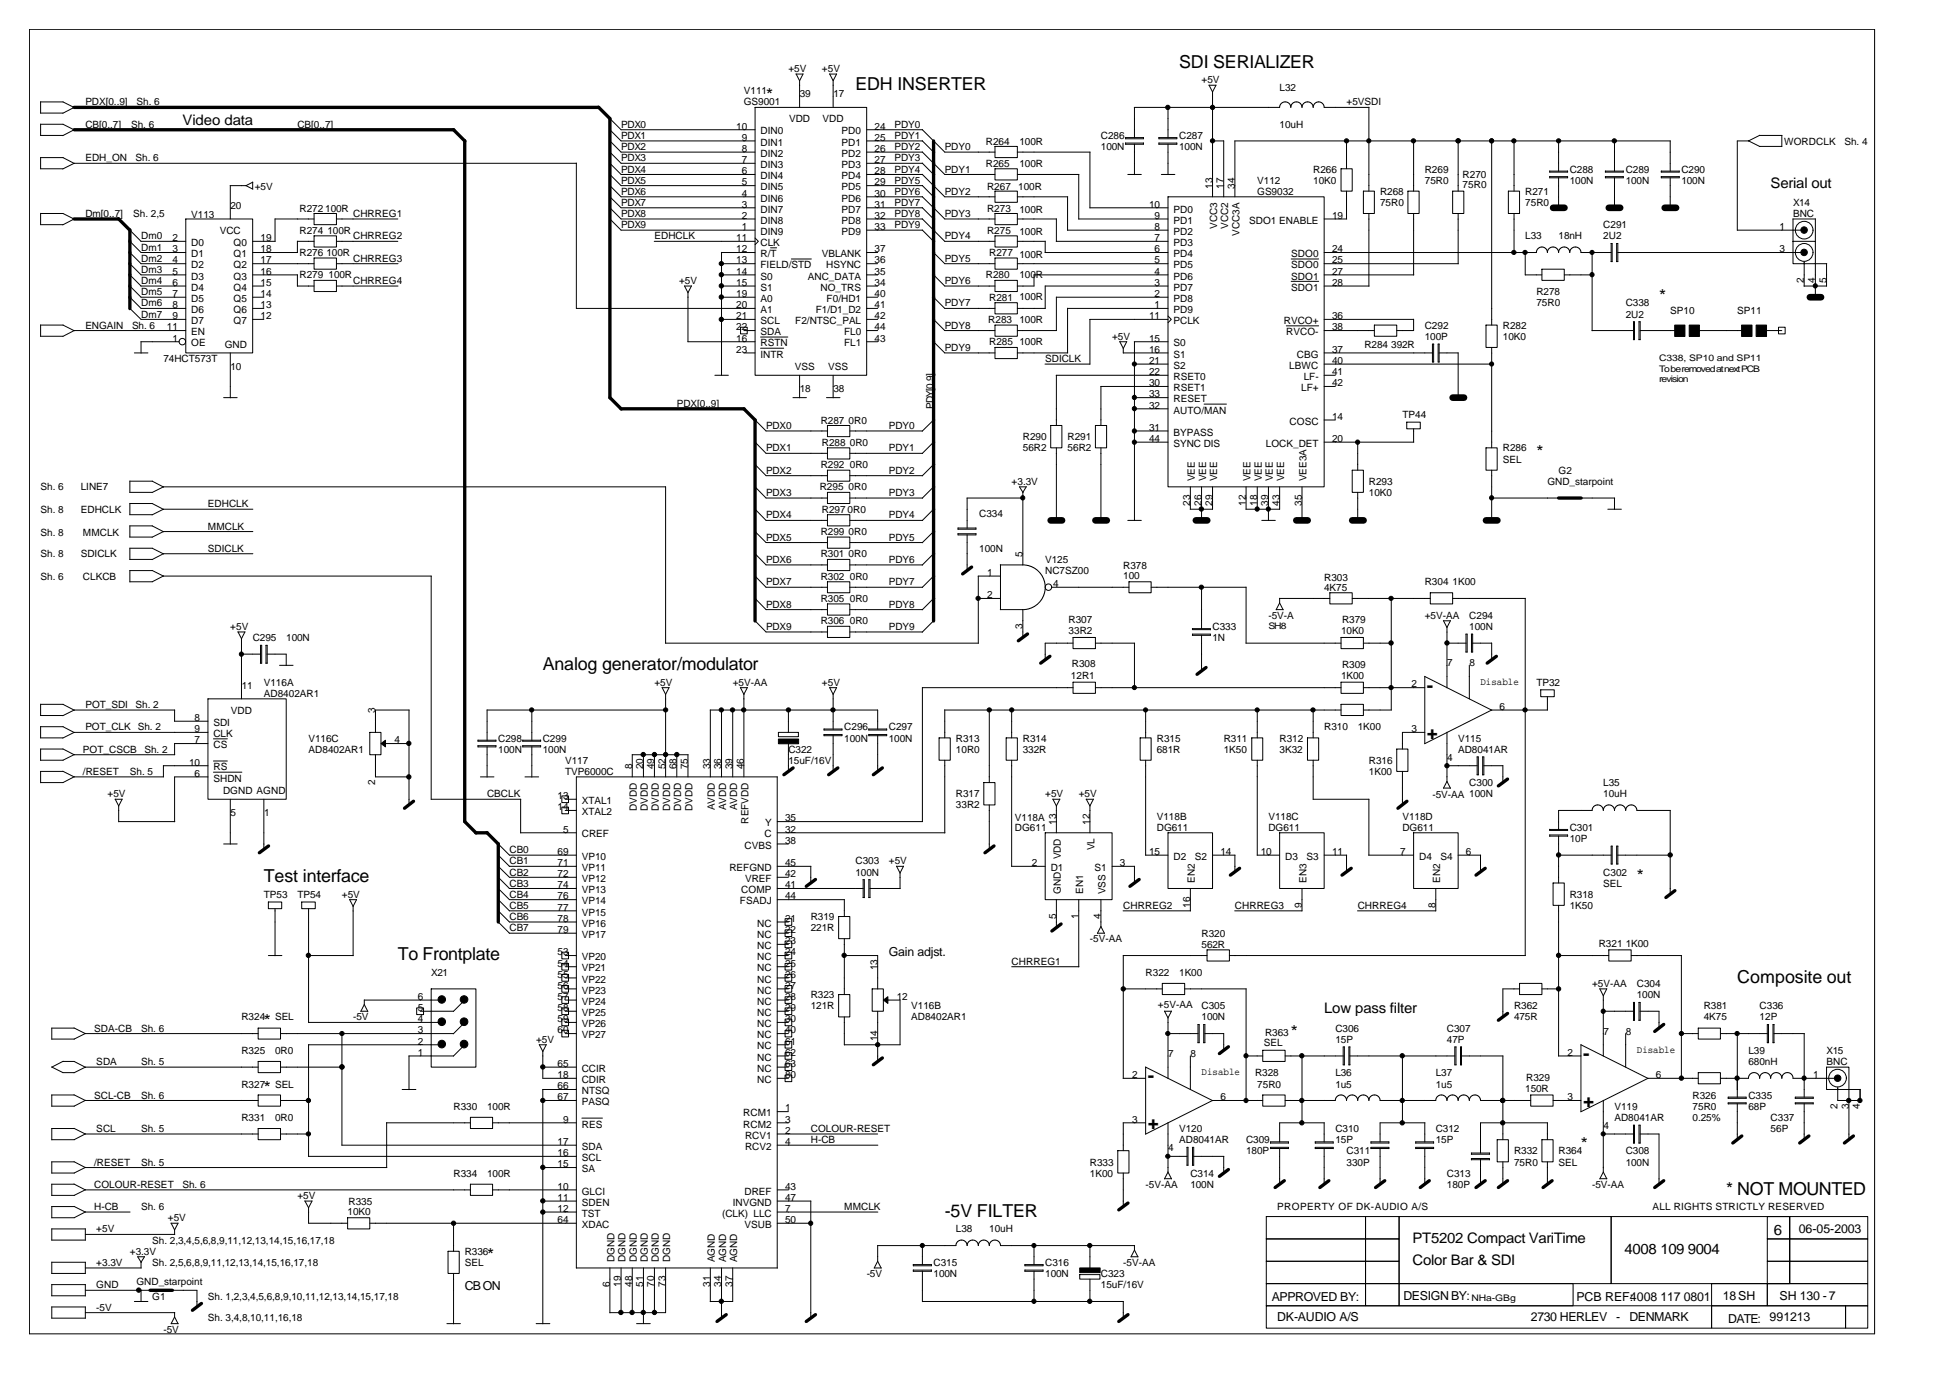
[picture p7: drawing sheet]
<svg xmlns="http://www.w3.org/2000/svg" width="420mm" height="297mm" viewBox="0 0 420 297" stroke-linecap="round" stroke-linejoin="round" font-family="sans-serif">
<defs><g id="words">
<g font-size="4.1">
<text x="307.9" y="149.4">-</text>
<text x="307.9" y="159.5">+</text>
<text x="247.7" y="233.7">-</text>
<text x="341.6" y="228.9">-</text>
<text x="341.6" y="239">+</text>
<text x="247.7" y="243.8">+</text>
</g>
<g font-size="3.9">
<text x="254.5" y="14.6">SDI SERIALIZER</text>
<text x="165.3" y="21.8">*</text>
<text x="184.6" y="19.4">EDH INSERTER</text>
<text x="358" y="65.2">*</text>
<text x="331.6" y="98.9">*</text>
<text x="117.1" y="144.6">Analog generator/modulator</text>
<text x="56.9" y="190.4">Test interface</text>
<text x="353.2" y="190.4">*</text>
<text x="85.9" y="207.3">To Frontplate</text>
<text x="374.9" y="212.1">Composite out</text>
<text x="56.9" y="221.7">*</text>
<text x="278.6" y="224.1">*</text>
<text x="56.9" y="236.2">*</text>
<text x="341.2" y="248.2">*</text>
<text x="372.5" y="257.9">* NOT MOUNTED</text>
<text x="203.9" y="262.7">-5V FILTER</text>
<text x="105.1" y="272.3">*</text>
</g>
<g font-size="3.1">
<text x="39.4" y="27">Video data</text>
<text x="382.1" y="40.5">Serial out</text>
<text x="285.8" y="218.7">Low pass filter</text>
<text x="304.8" y="268.3">PT5202 Compact VariTime</text>
<text x="382.8" y="266.7">6</text>
<text x="304.8" y="273.2">Color Bar &amp; SDI</text>
<text x="350.6" y="270.7">4008 109 9004</text>
</g>
<g font-size="2.7">
<text x="191.8" y="206.3">Gain adjst.</text>
<text x="388.2" y="266.3">06-05-2003</text>
<text x="100.3" y="278.5">CB ON</text>
<text x="274.4" y="281">APPROVED BY:</text>
<text x="302.9" y="280.7">DESIGN BY:</text>
<text x="340.2" y="281">PCB REF:4008 117 0801</text>
<text x="371.8" y="280.7">18SH</text>
<text x="384" y="280.7">SH 130 -7</text>
<text x="275.6" y="285.3">DK-AUDIO A/S</text>
<text x="330.4" y="285.3">2730 HERLEV</text>
<text x="348.8" y="285.3">-</text>
<text x="351.6" y="285.3">DENMARK</text>
<text x="373" y="285.5">DATE: 991213</text>
</g>
<g font-size="2.2">
<text x="170.1" y="15.6">+5V</text>
<text x="177.4" y="15.6">+5V</text>
<text x="259.3" y="18">+5V</text>
<text x="18.4" y="22.8">PDX[0..9]</text>
<text x="29.5" y="22.8">Sh. 6</text>
<text x="160.5" y="20.4">V111</text>
<text x="160.5" y="22.8">GS9001</text>
<text x="172.6" y="21">39</text>
<text x="179.8" y="21">17</text>
<text x="276.1" y="19.6">L32</text>
<text x="290.6" y="22.8">+5VSDI</text>
<text x="18.4" y="27.6">CB[0..7]</text>
<text x="28.3" y="27.6">Sh. 6</text>
<text x="64.2" y="27.6">CB[0..7]</text>
<text x="134" y="27.6">PDX0</text>
<text x="158.9" y="28">10</text>
<text x="164.1" y="29">DIN0</text>
<text x="170.3" y="26.4">VDD</text>
<text x="177.5" y="26.4">VDD</text>
<text x="181.6" y="29">PD0</text>
<text x="188.7" y="28">24</text>
<text x="193" y="27.6">PDY0</text>
<text x="276.1" y="27.6">10uH</text>
<text x="18.4" y="34.8">EDH_ON</text>
<text x="29.3" y="34.8">Sh. 6</text>
<text x="134" y="30">PDX1</text>
<text x="134" y="32.4">PDX2</text>
<text x="134" y="34.8">PDX3</text>
<text x="160.1" y="30.4">9</text>
<text x="160.1" y="32.8">8</text>
<text x="160.1" y="35.2">7</text>
<text x="164.1" y="31.4">DIN1</text>
<text x="164.1" y="33.9">DIN2</text>
<text x="181.6" y="31.4">PD1</text>
<text x="181.6" y="33.9">PD2</text>
<text x="188.7" y="30.4">25</text>
<text x="188.7" y="32.8">26</text>
<text x="188.7" y="35.2">27</text>
<text x="193" y="30">PDY1</text>
<text x="193" y="32.4">PDY2</text>
<text x="193" y="34.8">PDY3</text>
<text x="203.9" y="32.4">PDY0</text>
<text x="212.8" y="31.2">R264</text>
<text x="220" y="31.2">100R</text>
<text x="237.6" y="30">C286</text>
<text x="237.6" y="32.4">100N</text>
<text x="254.5" y="30">C287</text>
<text x="254.5" y="32.4">100N</text>
<text x="385" y="31.2">WORDCLK</text>
<text x="398" y="31.2">Sh. 4</text>
<text x="55" y="41.1">+5V</text>
<text x="134" y="37.2">PDX4</text>
<text x="134" y="39.7">PDX5</text>
<text x="160.1" y="37.6">6</text>
<text x="160.1" y="40">5</text>
<text x="164.1" y="36.3">DIN3</text>
<text x="164.1" y="38.7">DIN4</text>
<text x="164.1" y="41.1">DIN5</text>
<text x="181.6" y="36.3">PD3</text>
<text x="181.6" y="38.7">PD4</text>
<text x="181.6" y="41.1">PD5</text>
<text x="188.7" y="37.6">28</text>
<text x="188.7" y="40">29</text>
<text x="193" y="37.2">PDY4</text>
<text x="193" y="39.7">PDY5</text>
<text x="203.9" y="37.2">PDY1</text>
<text x="212.8" y="36">R265</text>
<text x="213" y="41.1">R267</text>
<text x="219.8" y="41.1">100R</text>
<text x="220" y="36">100R</text>
<text x="261.6" y="40.8" transform="rotate(-90 261.6 40.8)">13</text>
<text x="264" y="40.8" transform="rotate(-90 264 40.8)">17</text>
<text x="266.4" y="40.8" transform="rotate(-90 266.4 40.8)">34</text>
<text x="271.3" y="39.7">V112</text>
<text x="283.4" y="37.2">R266</text>
<text x="283.4" y="39.7">10K0</text>
<text x="307.5" y="37.2">R269</text>
<text x="307.5" y="39.7">75R0</text>
<text x="315.6" y="38.4">R270</text>
<text x="315.6" y="40.6">75R0</text>
<text x="338.8" y="37.2">C288</text>
<text x="338.8" y="39.7">100N</text>
<text x="350.8" y="37.2">C289</text>
<text x="350.8" y="39.7">100N</text>
<text x="362.8" y="37.2">C290</text>
<text x="362.8" y="39.7">100N</text>
<text x="18.4" y="46.8">Dm[0..7]</text>
<text x="28.7" y="46.8">Sh. 2,5</text>
<text x="41.3" y="47.1">V113</text>
<text x="49.7" y="45.1">20</text>
<text x="64.6" y="45.7">R272</text>
<text x="70.2" y="45.7">100R</text>
<text x="76.2" y="46.8">CHRREG1</text>
<text x="134" y="42.1">PDX6</text>
<text x="134" y="44.5">PDX7</text>
<text x="134" y="46.8">PDX8</text>
<text x="160.1" y="42.4">4</text>
<text x="160.1" y="44.8">3</text>
<text x="160.1" y="47.2">2</text>
<text x="164.1" y="43.5">DIN6</text>
<text x="164.1" y="45.9">DIN7</text>
<text x="181.6" y="43.5">PD6</text>
<text x="181.6" y="45.9">PD7</text>
<text x="188.7" y="42.4">30</text>
<text x="188.7" y="44.8">31</text>
<text x="188.7" y="47.2">32</text>
<text x="193" y="42.1">PDY6</text>
<text x="193" y="44.5">PDY7</text>
<text x="193" y="46.8">PDY8</text>
<text x="203.9" y="42.1">PDY2</text>
<text x="203.9" y="46.8">PDY3</text>
<text x="213" y="45.7">R273</text>
<text x="220" y="45.9">100R</text>
<text x="248" y="44.8">10</text>
<text x="249.2" y="47.2">9</text>
<text x="253.2" y="45.9">PD0</text>
<text x="271.3" y="42.1">GS9032</text>
<text x="287.4" y="47.2">19</text>
<text x="297.8" y="42.1">R268</text>
<text x="297.8" y="44.5">75R0</text>
<text x="329.1" y="42.1">R271</text>
<text x="329.1" y="44.5">75R0</text>
<text x="386.9" y="44.5">X14</text>
<text x="386.9" y="46.8">BNC</text>
<text x="30.4" y="51.7">Dm0</text>
<text x="37.2" y="52.1">2</text>
<text x="41.3" y="53.1">D0</text>
<text x="47.4" y="50.4">VCC</text>
<text x="50.4" y="53.1">Q0</text>
<text x="56.2" y="52.1">19</text>
<text x="64.6" y="50.5">R274</text>
<text x="70.7" y="50.5">100R</text>
<text x="76.2" y="51.7">CHRREG2</text>
<text x="134" y="49.3">PDX9</text>
<text x="141.2" y="51.7">EDHCLK</text>
<text x="158.9" y="52.1">11</text>
<text x="160.1" y="49.6">1</text>
<text x="164.1" y="48.3">DIN8</text>
<text x="164.1" y="50.7">DIN9</text>
<text x="164.1" y="53.1">CLK</text>
<text x="181.6" y="48.3">PD8</text>
<text x="181.6" y="50.7">PD9</text>
<text x="188.7" y="49.6">33</text>
<text x="193" y="49.3">PDY9</text>
<text x="203.9" y="51.7">PDY4</text>
<text x="213" y="50.5">R275</text>
<text x="220" y="50.7">100R</text>
<text x="249.2" y="49.6">8</text>
<text x="249.2" y="52.1">7</text>
<text x="253.2" y="48.3">PD1</text>
<text x="253.2" y="50.7">PD2</text>
<text x="253.2" y="53.1">PD3</text>
<text x="262.6" y="49.5" transform="rotate(-90 262.6 49.5)">VCC3</text>
<text x="265" y="49.5" transform="rotate(-90 265 49.5)">VCC2</text>
<text x="267.5" y="50.9" transform="rotate(-90 267.5 50.9)">VCC3A</text>
<text x="269.6" y="48.3">SDO1 ENABLE</text>
<text x="329.1" y="51.7">L33</text>
<text x="336.3" y="51.7">18nH</text>
<text x="346" y="49.3">C291</text>
<text x="346" y="51.7">2U2</text>
<text x="384" y="49.6">1</text>
<text x="30.4" y="54.1">Dm1</text>
<text x="30.4" y="56.5">Dm2</text>
<text x="30.4" y="58.9">Dm3</text>
<text x="37.2" y="54.5">3</text>
<text x="37.2" y="56.9">4</text>
<text x="37.2" y="59.3">5</text>
<text x="41.3" y="55.5">D1</text>
<text x="41.3" y="57.9">D2</text>
<text x="50.4" y="55.5">Q1</text>
<text x="50.4" y="57.9">Q2</text>
<text x="56.2" y="54.5">18</text>
<text x="56.2" y="56.9">17</text>
<text x="56.2" y="59.3">16</text>
<text x="64.6" y="55.3">R276</text>
<text x="70.4" y="55.3">100R</text>
<text x="76.2" y="56.5">CHRREG3</text>
<text x="158.9" y="54.5">12</text>
<text x="158.9" y="56.9">13</text>
<text x="158.9" y="59.3">14</text>
<text x="164.1" y="55.5">R/T</text>
<text x="164.1" y="57.9">FIELD/STD</text>
<text x="177.3" y="55.5">VBLANK</text>
<text x="178.3" y="57.9">HSYNC</text>
<text x="188.7" y="54.5">37</text>
<text x="188.7" y="56.9">36</text>
<text x="188.7" y="59.3">35</text>
<text x="203.9" y="56.5">PDY5</text>
<text x="213.5" y="55.3">R277</text>
<text x="220" y="55.8">100R</text>
<text x="249.2" y="54.5">6</text>
<text x="249.2" y="56.9">5</text>
<text x="249.2" y="59.3">4</text>
<text x="253.2" y="55.5">PD4</text>
<text x="253.2" y="57.9">PD5</text>
<text x="278.6" y="55.5">SDO0</text>
<text x="278.6" y="57.9">SDO0</text>
<text x="287.4" y="54.5">24</text>
<text x="287.4" y="56.9">25</text>
<text x="287.4" y="59.3">27</text>
<text x="384" y="54.5">3</text>
<text x="30.4" y="61.3">Dm4</text>
<text x="30.4" y="63.7">Dm5</text>
<text x="37.2" y="61.7">6</text>
<text x="37.2" y="64.1">7</text>
<text x="41.3" y="60.4">D3</text>
<text x="41.3" y="62.8">D4</text>
<text x="41.3" y="65.2">D5</text>
<text x="50.4" y="60.4">Q3</text>
<text x="50.4" y="62.8">Q4</text>
<text x="50.4" y="65.2">Q5</text>
<text x="56.2" y="61.7">15</text>
<text x="56.2" y="64.1">14</text>
<text x="64.6" y="60.1">R279</text>
<text x="70.9" y="60.1">100R</text>
<text x="76.2" y="61.3">CHRREG4</text>
<text x="146.6" y="61.3">+5V</text>
<text x="158.9" y="61.7">15</text>
<text x="158.9" y="64.1">19</text>
<text x="164.1" y="60.4">S0</text>
<text x="164.1" y="62.8">S1</text>
<text x="164.1" y="65.2">A0</text>
<text x="174.3" y="60.4">ANC_DATA</text>
<text x="177.1" y="62.8">NO_TRS</text>
<text x="178.4" y="65.2">F0/HD1</text>
<text x="188.7" y="61.7">34</text>
<text x="188.7" y="64.1">40</text>
<text x="203.9" y="61.3">PDY6</text>
<text x="212.8" y="60.1">R280</text>
<text x="213.5" y="64.9">R281</text>
<text x="220" y="64.7">100R</text>
<text x="220" y="60.1">100R</text>
<text x="249.2" y="61.7">3</text>
<text x="249.2" y="64.1">2</text>
<text x="253.2" y="60.4">PD6</text>
<text x="253.2" y="62.8">PD7</text>
<text x="253.2" y="65.2">PD8</text>
<text x="278.6" y="60.4">SDO1</text>
<text x="278.6" y="62.8">SDO1</text>
<text x="287.4" y="61.7">28</text>
<text x="331.6" y="63.7">R278</text>
<text x="389.3" y="61" transform="rotate(-90 389.3 61)">2</text>
<text x="391.7" y="61" transform="rotate(-90 391.7 61)">4</text>
<text x="394.1" y="61" transform="rotate(-90 394.1 61)">5</text>
<text x="18.4" y="70.9">ENGAIN</text>
<text x="28.5" y="70.9">Sh. 6</text>
<text x="30.4" y="66.2">Dm6</text>
<text x="30.4" y="68.6">Dm7</text>
<text x="36" y="71.3">11</text>
<text x="37.2" y="66.5">8</text>
<text x="37.2" y="68.9">9</text>
<text x="41.3" y="67.6">D6</text>
<text x="41.3" y="70">D7</text>
<text x="50.4" y="67.6">Q6</text>
<text x="50.4" y="70">Q7</text>
<text x="56.2" y="66.5">13</text>
<text x="56.2" y="68.9">12</text>
<text x="158.9" y="66.5">20</text>
<text x="158.9" y="68.9">21</text>
<text x="158.9" y="71.3">22</text>
<text x="164.1" y="67.6">A1</text>
<text x="164.1" y="70">SCL</text>
<text x="171.6" y="70">F2/NTSC_PAL</text>
<text x="176" y="67.6">F1/D1_D2</text>
<text x="188.7" y="66.5">41</text>
<text x="188.7" y="68.9">42</text>
<text x="188.7" y="71.3">44</text>
<text x="203.9" y="70.9">PDY8</text>
<text x="203.9" y="66.2">PDY7</text>
<text x="213.3" y="69.8">R283</text>
<text x="220" y="69.8">100R</text>
<text x="248" y="68.9">11</text>
<text x="249.2" y="66.5">1</text>
<text x="253.2" y="67.6">PD9</text>
<text x="253.2" y="70">PCLK</text>
<text x="277" y="70">RVCO+</text>
<text x="287.4" y="68.9">36</text>
<text x="287.4" y="71.3">38</text>
<text x="307.5" y="70.9">C292</text>
<text x="324.3" y="70.9">R282</text>
<text x="331.6" y="66.2">75R0</text>
<text x="350.8" y="66.2">C338</text>
<text x="350.8" y="68.6">2U2</text>
<text x="360.4" y="67.8">SP10</text>
<text x="374.9" y="67.8">SP11</text>
<text x="37.2" y="73.7">1</text>
<text x="41.3" y="72.4">EN</text>
<text x="41.3" y="74.8">OE</text>
<text x="48.5" y="75">GND</text>
<text x="158.9" y="73.7">16</text>
<text x="158.9" y="76.1">23</text>
<text x="164.1" y="77.2">INTR</text>
<text x="164.1" y="72.4">SDA</text>
<text x="164.1" y="74.8">RSTN</text>
<text x="182.2" y="72.4">FL0</text>
<text x="182.2" y="74.8">FL1</text>
<text x="188.7" y="73.7">43</text>
<text x="203.9" y="75.8">PDY9</text>
<text x="213.5" y="74.6">R285</text>
<text x="220" y="74.6">100R</text>
<text x="240" y="73.3">+5V</text>
<text x="248" y="76.1">16</text>
<text x="248" y="73.7">15</text>
<text x="253.2" y="77.2">S1</text>
<text x="253.2" y="74.8">S0</text>
<text x="277.6" y="72.4">RVCO-</text>
<text x="279.9" y="77.2">CBG</text>
<text x="287.4" y="76.1">37</text>
<text x="294.4" y="75">R284</text>
<text x="300.2" y="75">392R</text>
<text x="307.5" y="73.3">100P</text>
<text x="324.3" y="73.3">10K0</text>
<text x="35.3" y="78.2">74HCT573T</text>
<text x="49.7" y="79.9">10</text>
<text x="171.5" y="79.9">VSS</text>
<text x="178.7" y="79.9">VSS</text>
<text x="225.6" y="78.2">SDICLK</text>
<text x="248" y="78.6">21</text>
<text x="248" y="81">22</text>
<text x="248" y="83.4">30</text>
<text x="253.2" y="79.6">S2</text>
<text x="253.2" y="82">RSET0</text>
<text x="278.2" y="79.6">LBWC</text>
<text x="281.3" y="82">LF-</text>
<text x="287.4" y="83.4">42</text>
<text x="287.4" y="78.6">40</text>
<text x="287.4" y="81">41</text>
<text x="146.1" y="87.8">PDX[0..9]</text>
<text x="172.6" y="84.7">18</text>
<text x="179.8" y="84.7">38</text>
<text x="201.5" y="88.3" transform="rotate(-90 201.5 88.3)">PDY[0..9]</text>
<text x="248" y="85.8">33</text>
<text x="248" y="88.2">32</text>
<text x="253.2" y="84.4">RSET1</text>
<text x="253.2" y="86.9">RESET</text>
<text x="253.2" y="89.3">AUTO/MAN</text>
<text x="280.8" y="84.4">LF+</text>
<text x="165.3" y="92.7">PDX0</text>
<text x="177.1" y="91.4">R287</text>
<text x="183.1" y="91.4">0R0</text>
<text x="191.8" y="92.7">PDY0</text>
<text x="220.7" y="95">R290</text>
<text x="230.4" y="95">R291</text>
<text x="248" y="93">31</text>
<text x="248" y="95.4">44</text>
<text x="253.2" y="94.1">BYPASS</text>
<text x="278.3" y="91.7">COSC</text>
<text x="287.4" y="95.4">20</text>
<text x="287.4" y="90.6">14</text>
<text x="302.6" y="90.2">TP44</text>
<text x="165.3" y="97.4">PDX1</text>
<text x="177.1" y="101.1">R292</text>
<text x="177.4" y="96.3">R288</text>
<text x="183.4" y="96.3">0R0</text>
<text x="183.4" y="101.1">0R0</text>
<text x="191.8" y="97.4">PDY1</text>
<text x="220.7" y="97.4">56R2</text>
<text x="230.4" y="97.4">56R2</text>
<text x="253.2" y="96.5">SYNC DIS</text>
<text x="273.2" y="96.5">LOCK_DET</text>
<text x="324.3" y="97.4">R286</text>
<text x="324.3" y="99.9">SEL</text>
<text x="8.8" y="105.9">Sh. 6</text>
<text x="17.4" y="105.9">LINE7</text>
<text x="165.3" y="102.3">PDX2</text>
<text x="165.3" y="107.1">PDX3</text>
<text x="176.9" y="105.9">R295</text>
<text x="183.1" y="105.9">0R0</text>
<text x="191.8" y="102.3">PDY2</text>
<text x="191.8" y="107.1">PDY3</text>
<text x="218.3" y="104.7">+3.3V</text>
<text x="257.9" y="103.9" transform="rotate(-90 257.9 103.9)">VEE</text>
<text x="260.3" y="103.9" transform="rotate(-90 260.3 103.9)">VEE</text>
<text x="262.6" y="103.9" transform="rotate(-90 262.6 103.9)">VEE</text>
<text x="269.9" y="103.9" transform="rotate(-90 269.9 103.9)">VEE</text>
<text x="272.3" y="103.9" transform="rotate(-90 272.3 103.9)">VEE</text>
<text x="274.7" y="103.9" transform="rotate(-90 274.7 103.9)">VEE</text>
<text x="277.1" y="103.9" transform="rotate(-90 277.1 103.9)">VEE</text>
<text x="281.9" y="103.9" transform="rotate(-90 281.9 103.9)">VEE3A</text>
<text x="295.4" y="104.7">R293</text>
<text x="295.4" y="107.1">10K0</text>
<text x="333.9" y="104.7">GND_starpoint</text>
<text x="336.3" y="102.3">G2</text>
<text x="8.8" y="110.7">Sh. 8</text>
<text x="17.4" y="110.7">EDHCLK</text>
<text x="44.9" y="109.5">EDHCLK</text>
<text x="165.3" y="111.9">PDX4</text>
<text x="177.4" y="110.7">R297</text>
<text x="182.9" y="110.7">0R0</text>
<text x="191.8" y="111.9">PDY4</text>
<text x="211.3" y="111.7">C334</text>
<text x="256.8" y="109.2" transform="rotate(-90 256.8 109.2)">23</text>
<text x="259.2" y="109.2" transform="rotate(-90 259.2 109.2)">26</text>
<text x="261.6" y="109.2" transform="rotate(-90 261.6 109.2)">29</text>
<text x="268.9" y="109.2" transform="rotate(-90 268.9 109.2)">12</text>
<text x="271.3" y="109.2" transform="rotate(-90 271.3 109.2)">18</text>
<text x="273.7" y="109.2" transform="rotate(-90 273.7 109.2)">39</text>
<text x="276.1" y="109.2" transform="rotate(-90 276.1 109.2)">43</text>
<text x="280.9" y="109.2" transform="rotate(-90 280.9 109.2)">35</text>
<text x="8.8" y="115.8">Sh. 8</text>
<text x="17.9" y="115.8">MMCLK</text>
<text x="44.9" y="119.1">SDICLK</text>
<text x="44.9" y="114.3">MMCLK</text>
<text x="165.3" y="116.7">PDX5</text>
<text x="177.1" y="115.5">R299</text>
<text x="183.1" y="115.5">0R0</text>
<text x="191.8" y="116.7">PDY5</text>
<text x="211.3" y="119.1">100N</text>
<text x="8.8" y="125.2">Sh. 6</text>
<text x="8.8" y="120.3">Sh. 8</text>
<text x="17.4" y="120.3">SDICLK</text>
<text x="17.9" y="125.2">CLKCB</text>
<text x="165.3" y="121.5">PDX6</text>
<text x="177.1" y="125.2">R302</text>
<text x="177.1" y="120.3">R301</text>
<text x="183.1" y="120.3">0R0</text>
<text x="183.4" y="125.2">0R0</text>
<text x="191.8" y="121.5">PDY6</text>
<text x="213" y="124.3">1</text>
<text x="220.7" y="120.3" transform="rotate(-90 220.7 120.3)">5</text>
<text x="225.6" y="121.5">V125</text>
<text x="225.6" y="123.9">NC7SZ00</text>
<text x="242.4" y="122.8">R378</text>
<text x="242.4" y="124.9">100</text>
<text x="285.8" y="125.4">R303</text>
<text x="165.3" y="126.4">PDX7</text>
<text x="165.3" y="131.2">PDX8</text>
<text x="177.1" y="129.9">R305</text>
<text x="183.4" y="129.9">0R0</text>
<text x="191.8" y="126.4">PDY7</text>
<text x="191.8" y="131.2">PDY8</text>
<text x="213" y="129.1">2</text>
<text x="227.2" y="126.7">4</text>
<text x="285.8" y="127.6">4K75</text>
<text x="307.5" y="126.4">R304</text>
<text x="313.5" y="126.4">1K00</text>
<text x="49.7" y="136">+5V</text>
<text x="165.3" y="136">PDX9</text>
<text x="177.1" y="134.8">R306</text>
<text x="183.4" y="134.8">0R0</text>
<text x="191.8" y="136">PDY9</text>
<text x="220.7" y="135.7" transform="rotate(-90 220.7 135.7)">3</text>
<text x="230.6" y="134.6">R307</text>
<text x="230.6" y="136.9">33R2</text>
<text x="261.7" y="136">C333</text>
<text x="273.7" y="133.6">-5V-A</text>
<text x="289.4" y="136.9">10K0</text>
<text x="289.6" y="134.6">R379</text>
<text x="307.5" y="133.6">+5V-AA</text>
<text x="317.1" y="133.6">C294</text>
<text x="317.1" y="136">100N</text>
<text x="54.5" y="138.4">C295</text>
<text x="61.8" y="138.4">100N</text>
<text x="231.3" y="143.9">R308</text>
<text x="261.7" y="138.4">1N</text>
<text x="312.3" y="143.9">7</text>
<text x="317.1" y="143.9">8</text>
<text x="52.2" y="148.7">11</text>
<text x="56.9" y="148">V116A</text>
<text x="141.2" y="148">+5V</text>
<text x="158.1" y="148">+5V-AA</text>
<text x="177.4" y="148">+5V</text>
<text x="231.1" y="146.6">12R1</text>
<text x="289.4" y="146.6">1K00</text>
<text x="289.6" y="144.2">R309</text>
<text x="304.6" y="148.4">2</text>
<text x="319.5" y="147.8">Disable</text>
<text x="331.6" y="148">TP32</text>
<text x="18.4" y="152.9">POT_SDI</text>
<text x="29.3" y="152.9">Sh. 2</text>
<text x="42" y="155.6">8</text>
<text x="49.8" y="154">VDD</text>
<text x="56.9" y="150.4">AD8402AR1</text>
<text x="81" y="154" transform="rotate(-90 81 154)">3</text>
<text x="323.6" y="153.2">6</text>
<text x="18.4" y="157.7">POT_CLK Sh. 2</text>
<text x="42" y="158.1">9</text>
<text x="42" y="160.5">7</text>
<text x="46.1" y="156.7">SDI</text>
<text x="46.1" y="159.1">CLK</text>
<text x="46.1" y="161.5">CS</text>
<text x="66.6" y="160.1">V116C</text>
<text x="85.1" y="160.5">4</text>
<text x="107.5" y="160.1">C298</text>
<text x="117.1" y="160.1">C299</text>
<text x="182.2" y="157.7">C296</text>
<text x="182.2" y="160.1">100N</text>
<text x="191.8" y="157.7">C297</text>
<text x="191.8" y="160.1">100N</text>
<text x="206.3" y="160.1">R313</text>
<text x="220.7" y="160.1">R314</text>
<text x="249.6" y="160.1">R315</text>
<text x="264.1" y="160.1">R311</text>
<text x="276.1" y="160.1">R312</text>
<text x="285.8" y="157.7">R310</text>
<text x="293" y="157.7">1K00</text>
<text x="304.6" y="158.1">3</text>
<text x="314.7" y="160.1">V115</text>
<text x="17.9" y="167.3">/RESET</text>
<text x="17.9" y="162.5">POT_CSCB</text>
<text x="28" y="167.3">Sh. 5</text>
<text x="31.2" y="162.5">Sh. 2</text>
<text x="40.8" y="165.3">10</text>
<text x="42" y="167.7">6</text>
<text x="46.1" y="166.3">RS</text>
<text x="66.6" y="162.5">AD8402AR1</text>
<text x="107.5" y="162.5">100N</text>
<text x="117.1" y="162.5">100N</text>
<text x="122" y="164.9">V117</text>
<text x="122" y="167.3">TVP6000C</text>
<text x="136.4" y="166" transform="rotate(-90 136.4 166)">8</text>
<text x="138.8" y="166" transform="rotate(-90 138.8 166)">20</text>
<text x="141.2" y="166" transform="rotate(-90 141.2 166)">49</text>
<text x="143.6" y="166" transform="rotate(-90 143.6 166)">52</text>
<text x="146" y="166" transform="rotate(-90 146 166)">68</text>
<text x="148.4" y="166" transform="rotate(-90 148.4 166)">75</text>
<text x="153.2" y="166" transform="rotate(-90 153.2 166)">33</text>
<text x="155.7" y="166" transform="rotate(-90 155.7 166)">36</text>
<text x="158.1" y="166" transform="rotate(-90 158.1 166)">39</text>
<text x="160.5" y="166" transform="rotate(-90 160.5 166)">46</text>
<text x="170.1" y="162.5">C322</text>
<text x="170.1" y="164.9">15uF/16V</text>
<text x="206.3" y="162.5">10R0</text>
<text x="220.7" y="162.5">332R</text>
<text x="249.6" y="162.5">681R</text>
<text x="264.1" y="162.5">1K50</text>
<text x="276.1" y="162.5">3K32</text>
<text x="295.4" y="164.9">R316</text>
<text x="295.4" y="167.3">1K00</text>
<text x="312.3" y="164.2">4</text>
<text x="314.7" y="162.5">AD8041AR</text>
<text x="23.2" y="172.1">+5V</text>
<text x="46.1" y="168.7">SHDN</text>
<text x="48.1" y="171.4">DGND AGND</text>
<text x="81" y="169.4" transform="rotate(-90 81 169.4)">2</text>
<text x="105.1" y="172.1">CBCLK</text>
<text x="120.3" y="172.5">13</text>
<text x="125.6" y="173.6">XTAL1</text>
<text x="206.3" y="172.1">R317</text>
<text x="225.6" y="172.1">+5V</text>
<text x="232.8" y="172.1">+5V</text>
<text x="309.1" y="172.4">-5V-AA 100N</text>
<text x="317.1" y="169.7">C300</text>
<text x="346" y="169.7">L35</text>
<text x="346" y="172.1">10uH</text>
<text x="49.7" y="176.2">5</text>
<text x="57" y="176.2">1</text>
<text x="120.3" y="174.9">14</text>
<text x="121.5" y="179.7">5</text>
<text x="125.6" y="176">XTAL2</text>
<text x="137.4" y="175" transform="rotate(-90 137.4 175)">DVDD</text>
<text x="139.8" y="175" transform="rotate(-90 139.8 175)">DVDD</text>
<text x="142.2" y="175" transform="rotate(-90 142.2 175)">DVDD</text>
<text x="144.6" y="175" transform="rotate(-90 144.6 175)">DVDD</text>
<text x="147" y="175" transform="rotate(-90 147 175)">DVDD</text>
<text x="149.4" y="175" transform="rotate(-90 149.4 175)">DVDD</text>
<text x="154.3" y="174.9" transform="rotate(-90 154.3 174.9)">AVDD</text>
<text x="156.7" y="174.9" transform="rotate(-90 156.7 174.9)">AVDD</text>
<text x="159.1" y="174.9" transform="rotate(-90 159.1 174.9)">AVDD</text>
<text x="161.5" y="177.8" transform="rotate(-90 161.5 177.8)">REFVDD</text>
<text x="165.1" y="178.4">Y</text>
<text x="169.4" y="177.3">35</text>
<text x="169.4" y="179.7">32</text>
<text x="206.3" y="174.5">33R2</text>
<text x="219" y="177.2">V118A</text>
<text x="219" y="179.4">DG611</text>
<text x="227.9" y="178.1" transform="rotate(-90 227.9 178.1)">13</text>
<text x="235.2" y="178.1" transform="rotate(-90 235.2 178.1)">12</text>
<text x="249.6" y="176.9">V118B</text>
<text x="249.6" y="179.4">DG611</text>
<text x="273.7" y="176.9">V118C</text>
<text x="273.7" y="179.4">DG611</text>
<text x="302.6" y="176.9">V118D</text>
<text x="302.6" y="179.4">DG611</text>
<text x="338.8" y="179.4">C301</text>
<text x="109.9" y="184.2">CB0</text>
<text x="120.3" y="184.6">69</text>
<text x="125.6" y="185.6">VP10</text>
<text x="125.6" y="180.8">CREF</text>
<text x="160.7" y="183.2">CVBS</text>
<text x="165" y="180.8">C</text>
<text x="169.4" y="182.1">38</text>
<text x="228.9" y="185.5" transform="rotate(-90 228.9 185.5)">VDD</text>
<text x="236.2" y="183.6" transform="rotate(-90 236.2 183.6)">VL</text>
<text x="248" y="184.6">15</text>
<text x="253.2" y="185.6">D2</text>
<text x="257.9" y="185.6">S2</text>
<text x="263.4" y="184.6">14</text>
<text x="272.1" y="184.6">10</text>
<text x="277.3" y="185.6">D3</text>
<text x="281.9" y="185.6">S3</text>
<text x="287.4" y="184.6">11</text>
<text x="302.2" y="184.6">7</text>
<text x="306.2" y="185.6">D4</text>
<text x="310.9" y="185.6">S4</text>
<text x="316.4" y="184.6">6</text>
<text x="338.8" y="181.8">10P</text>
<text x="109.9" y="191.4">CB3</text>
<text x="109.9" y="186.6">CB1</text>
<text x="109.9" y="189">CB2</text>
<text x="120.3" y="187">71</text>
<text x="120.3" y="189.3">72</text>
<text x="120.3" y="191.8">74</text>
<text x="125.6" y="188">VP11</text>
<text x="125.6" y="190.4">VP12</text>
<text x="157.4" y="188">REFGND</text>
<text x="160.8" y="190.4">VREF</text>
<text x="169.4" y="187">45</text>
<text x="169.4" y="189.3">42</text>
<text x="169.4" y="191.8">41</text>
<text x="184.6" y="186.6">C303</text>
<text x="184.6" y="189">100N</text>
<text x="191.8" y="186.6">+5V</text>
<text x="222.7" y="187">2</text>
<text x="226.7" y="188">D1</text>
<text x="236.2" y="188">S1</text>
<text x="241.7" y="187">3</text>
<text x="257.9" y="190.6" transform="rotate(-90 257.9 190.6)">EN2</text>
<text x="281.9" y="190.6" transform="rotate(-90 281.9 190.6)">EN3</text>
<text x="310.8" y="190.6" transform="rotate(-90 310.8 190.6)">EN2</text>
<text x="346" y="189">C302</text>
<text x="346" y="191.4">SEL</text>
<text x="56.9" y="193.8">TP53</text>
<text x="64.2" y="193.8">TP54</text>
<text x="73.8" y="193.8">+5V</text>
<text x="109.9" y="193.8">CB4</text>
<text x="109.9" y="196.2">CB5</text>
<text x="120.3" y="194.2">76</text>
<text x="120.3" y="196.6">77</text>
<text x="125.6" y="192.8">VP13</text>
<text x="125.6" y="195.2">VP14</text>
<text x="125.6" y="197.6">VP15</text>
<text x="159.7" y="195.2">FSADJ</text>
<text x="160" y="192.8">COMP</text>
<text x="169.4" y="194.2">44</text>
<text x="228.9" y="193" transform="rotate(-90 228.9 193)">GND</text>
<text x="233.8" y="193" transform="rotate(-90 233.8 193)">EN1</text>
<text x="238.5" y="193" transform="rotate(-90 238.5 193)">VSS</text>
<text x="242.4" y="196.2">CHRREG2</text>
<text x="256.8" y="195.9" transform="rotate(-90 256.8 195.9)">16</text>
<text x="266.5" y="196.2">CHRREG3</text>
<text x="280.9" y="195.9" transform="rotate(-90 280.9 195.9)">9</text>
<text x="293" y="196.2">CHRREG4</text>
<text x="309.8" y="195.9" transform="rotate(-90 309.8 195.9)">8</text>
<text x="338.8" y="193.8">R318</text>
<text x="338.8" y="196.2">1K50</text>
<text x="109.9" y="201">CB7</text>
<text x="109.9" y="198.6">CB6</text>
<text x="120.3" y="199">78</text>
<text x="120.3" y="201.4">79</text>
<text x="125.6" y="200.1">VP16</text>
<text x="125.6" y="202.5">VP17</text>
<text x="163.4" y="200.1">NC</text>
<text x="163.4" y="202.5">NC</text>
<text x="169.4" y="199">21</text>
<text x="169.4" y="201.4">22</text>
<text x="169.4" y="203.8">23</text>
<text x="175" y="198.6">R319</text>
<text x="175" y="201">221R</text>
<text x="227.9" y="198.3" transform="rotate(-90 227.9 198.3)">5</text>
<text x="232.7" y="198.3" transform="rotate(-90 232.7 198.3)">1</text>
<text x="235.2" y="203.4">-5V-AA</text>
<text x="237.5" y="198.3" transform="rotate(-90 237.5 198.3)">4</text>
<text x="259.3" y="202.2">R320</text>
<text x="120.3" y="206.2">53</text>
<text x="120.3" y="208.6">54</text>
<text x="125.6" y="207.3">VP20</text>
<text x="125.6" y="209.7">VP21</text>
<text x="163.4" y="204.9">NC</text>
<text x="163.4" y="207.3">NC</text>
<text x="163.4" y="209.7">NC</text>
<text x="169.4" y="206.2">24</text>
<text x="169.4" y="208.6">25</text>
<text x="189.4" y="209.4" transform="rotate(-90 189.4 209.4)">13</text>
<text x="218.3" y="208.3">CHRREG1</text>
<text x="259.3" y="204.6">562R</text>
<text x="345" y="204.4">R321</text>
<text x="350.8" y="204.4">1K00</text>
<text x="90.2" y="215.8">6</text>
<text x="93" y="210.7">X21</text>
<text x="120.3" y="211.1">55</text>
<text x="120.3" y="213.4">56</text>
<text x="120.3" y="215.8">57</text>
<text x="125.6" y="212.1">VP22</text>
<text x="125.6" y="214.5">VP23</text>
<text x="163.4" y="212.1">NC</text>
<text x="163.4" y="214.5">NC</text>
<text x="169.4" y="211.1">26</text>
<text x="169.4" y="213.4">27</text>
<text x="169.4" y="215.8">28</text>
<text x="175" y="215.5">R323</text>
<text x="193.5" y="215.8">12</text>
<text x="247.2" y="210.7">R322</text>
<text x="254.5" y="210.7">1K00</text>
<text x="343.6" y="213.1">+5V-AA</text>
<text x="353.2" y="213.1">C304</text>
<text x="353.2" y="215.5">100N</text>
<text x="52.1" y="220.3">R324</text>
<text x="59.4" y="220.3">SEL</text>
<text x="76.2" y="220.3">-5V</text>
<text x="90.2" y="220.7">4</text>
<text x="90.2" y="218.3">5</text>
<text x="120.3" y="218.3">58</text>
<text x="120.3" y="220.7">59</text>
<text x="125.6" y="216.9">VP24</text>
<text x="125.6" y="219.3">VP25</text>
<text x="125.6" y="221.7">VP26</text>
<text x="163.4" y="216.9">NC</text>
<text x="163.4" y="219.3">NC</text>
<text x="163.4" y="221.7">NC</text>
<text x="169.4" y="218.3">29</text>
<text x="169.4" y="220.7">30</text>
<text x="175" y="217.9">121R</text>
<text x="196.6" y="217.9">V116B</text>
<text x="196.6" y="220.3">AD8402AR1</text>
<text x="249.9" y="217.7">+5V-AA</text>
<text x="259.3" y="217.9">C305</text>
<text x="259.3" y="220.3">100N</text>
<text x="326.7" y="217.9">R362</text>
<text x="326.7" y="220.3">475R</text>
<text x="367.7" y="217.9">R381</text>
<text x="367.7" y="220.3">4K75</text>
<text x="379.7" y="217.9">C336</text>
<text x="379.7" y="220.3">12P</text>
<text x="20.3" y="222.7">SDA-CB</text>
<text x="30.4" y="222.7">Sh. 6</text>
<text x="52.1" y="227.5">R325</text>
<text x="59.4" y="227.5">0R0</text>
<text x="90.2" y="227.9">1</text>
<text x="90.2" y="225.5">2</text>
<text x="90.2" y="223.1">3</text>
<text x="115.7" y="225.1">+5V</text>
<text x="120.3" y="223.1">60</text>
<text x="125.6" y="224.1">VP27</text>
<text x="163.4" y="224.1">NC</text>
<text x="163.4" y="226.6">NC</text>
<text x="169.4" y="223.1">40</text>
<text x="169.4" y="225.5">61</text>
<text x="169.4" y="227.9">62</text>
<text x="189.4" y="224.8" transform="rotate(-90 189.4 224.8)">14</text>
<text x="272.8" y="225.8">SEL</text>
<text x="273" y="223.7">R363</text>
<text x="288.2" y="222.7">C306</text>
<text x="288.2" y="225.1">15P</text>
<text x="312.3" y="222.7">C307</text>
<text x="312.3" y="225.1">47P</text>
<text x="338.3" y="227.9">2</text>
<text x="346" y="223.4">7</text>
<text x="350.9" y="223.4">8</text>
<text x="353.2" y="227.3">Disable</text>
<text x="377.3" y="227.5">L39</text>
<text x="394.2" y="227.5">X15</text>
<text x="20.8" y="229.9">SDA</text>
<text x="30.4" y="229.9">Sh. 5</text>
<text x="120.3" y="230.3">65</text>
<text x="120.3" y="232.7">18</text>
<text x="125.6" y="231.4">CCIR</text>
<text x="125.6" y="233.8">CDIR</text>
<text x="163.4" y="229">NC</text>
<text x="163.4" y="231.4">NC</text>
<text x="163.4" y="233.8">NC</text>
<text x="169.4" y="230.3">63</text>
<text x="169.4" y="232.7">80</text>
<text x="244.3" y="232.7">2</text>
<text x="252.1" y="228.2">7</text>
<text x="256.9" y="228.2">8</text>
<text x="259.3" y="232.1">Disable</text>
<text x="270.8" y="232.4">R328</text>
<text x="288.2" y="232.4">L36</text>
<text x="309.8" y="232.4">L37</text>
<text x="329.4" y="233.3">R329</text>
<text x="357.3" y="232.7">6</text>
<text x="377.3" y="229.9">680nH</text>
<text x="391.3" y="232.7">1</text>
<text x="394.2" y="229.9">BNC</text>
<text x="20.3" y="237.2">SCL-CB</text>
<text x="30.4" y="237.2">Sh. 6</text>
<text x="52.1" y="234.8">R327</text>
<text x="59.4" y="234.8">SEL</text>
<text x="97.9" y="239.6">R330</text>
<text x="105.1" y="239.6">100R</text>
<text x="120.3" y="235.1">66</text>
<text x="120.3" y="237.5">67</text>
<text x="125.6" y="236.2">NTSQ</text>
<text x="125.6" y="238.6">PASQ</text>
<text x="169.4" y="239.9">1</text>
<text x="263.4" y="237.5">6</text>
<text x="271.3" y="234.8">75R0</text>
<text x="288.2" y="234.8">1u5</text>
<text x="309.8" y="234.8">1u5</text>
<text x="329.1" y="235.7">150R</text>
<text x="338.3" y="237.5">3</text>
<text x="348.4" y="239.6">V119</text>
<text x="365.3" y="237.2">R326</text>
<text x="365.3" y="239.6">75R0</text>
<text x="377.3" y="237.2">C335</text>
<text x="377.3" y="239.6">68P</text>
<text x="396.5" y="239.3" transform="rotate(-90 396.5 239.3)">2</text>
<text x="398.9" y="239.3" transform="rotate(-90 398.9 239.3)">3</text>
<text x="401.4" y="239.3" transform="rotate(-90 401.4 239.3)">4</text>
<text x="20.8" y="244.4">SCL</text>
<text x="30.4" y="244.4">Sh. 5</text>
<text x="52.1" y="242">R331</text>
<text x="59.4" y="242">0R0</text>
<text x="121.5" y="242.3">9</text>
<text x="125.6" y="243.4">RES</text>
<text x="160.4" y="241">RCM1</text>
<text x="160.4" y="243.4">RCM2</text>
<text x="160.8" y="245.8">RCV1</text>
<text x="169.4" y="242.3">3</text>
<text x="169.4" y="244.8">2</text>
<text x="175" y="244.4">COLOUR-RESET</text>
<text x="244.3" y="242.3">3</text>
<text x="254.5" y="244.4">V120</text>
<text x="288.2" y="244.4">C310</text>
<text x="309.8" y="244.4">C312</text>
<text x="346" y="243.7">4</text>
<text x="348.4" y="242">AD8041AR</text>
<text x="365.3" y="242">0.25%</text>
<text x="382.1" y="242">C337</text>
<text x="382.1" y="244.4">56P</text>
<text x="20.3" y="251.6">/RESET</text>
<text x="30.4" y="251.6">Sh. 5</text>
<text x="120.3" y="252">15</text>
<text x="120.3" y="249.6">16</text>
<text x="120.3" y="247.2">17</text>
<text x="125.6" y="250.6">SCL</text>
<text x="125.6" y="248.2">SDA</text>
<text x="160.8" y="248.2">RCV2</text>
<text x="169.4" y="247.2">4</text>
<text x="175" y="246.8">H-CB</text>
<text x="235.2" y="251.6">R333</text>
<text x="252.1" y="248.5">4</text>
<text x="254.5" y="246.8">AD8041AR</text>
<text x="268.9" y="246.8">C309</text>
<text x="268.9" y="249.2">180P</text>
<text x="288.2" y="246.8">15P</text>
<text x="290.6" y="249.2">C311</text>
<text x="290.6" y="251.6">330P</text>
<text x="309.8" y="246.8">15P</text>
<text x="326.7" y="249.2">R332</text>
<text x="326.7" y="251.6">75R0</text>
<text x="336.3" y="249.2">R364</text>
<text x="336.3" y="251.6">SEL</text>
<text x="350.8" y="249.2">C308</text>
<text x="350.8" y="251.6">100N</text>
<text x="20.3" y="256.4">COLOUR-RESET</text>
<text x="39.4" y="256.4">Sh. 6</text>
<text x="97.9" y="254">R334</text>
<text x="105.1" y="254">100R</text>
<text x="120.3" y="256.8">10</text>
<text x="125.6" y="257.9">GLCI</text>
<text x="125.6" y="253.1">SA</text>
<text x="160.7" y="257.9">DREF</text>
<text x="169.4" y="256.8">43</text>
<text x="235.2" y="254">1K00</text>
<text x="247.2" y="256.4">-5V-AA</text>
<text x="256.9" y="254">C314</text>
<text x="256.9" y="256.4">100N</text>
<text x="312.3" y="254">C313</text>
<text x="312.3" y="256.4">180P</text>
<text x="343.6" y="256.4">-5V-AA</text>
<text x="20.3" y="261.3">H-CB</text>
<text x="30.4" y="261.3">Sh. 6</text>
<text x="36.2" y="263.6">+5V</text>
<text x="64.2" y="258.9">+5V</text>
<text x="75" y="262.2">10K0</text>
<text x="75.2" y="260">R335</text>
<text x="120.3" y="259.2">11</text>
<text x="120.3" y="261.6">12</text>
<text x="125.6" y="260.3">SDEN</text>
<text x="125.6" y="262.7">TST</text>
<text x="155.8" y="262.7">(CLK) LLC</text>
<text x="158.2" y="260.3">INVGND</text>
<text x="169.4" y="259.2">47</text>
<text x="169.4" y="261.6">7</text>
<text x="182.2" y="261.3">MMCLK</text>
<text x="275.6" y="261.3">PROPERTY OF DK-AUDIO A/S</text>
<text x="356.6" y="261.3">ALL RIGHTS STRICTLY RESERVED</text>
<text x="20.8" y="266.1">+5V</text>
<text x="32.9" y="268.5">Sh. 2,3,4,5,6,8,9,11,12,13,14,15,16,17,18</text>
<text x="120.3" y="264">64</text>
<text x="125.6" y="265.1">XDAC</text>
<text x="160.7" y="265.1">VSUB</text>
<text x="169.4" y="264">50</text>
<text x="206.3" y="266.1">L38</text>
<text x="213.5" y="266.1">10uH</text>
<text x="20.8" y="273.3">+3.3V</text>
<text x="28" y="270.9">+3.3V</text>
<text x="32.9" y="273.3">Sh. 2,5,6,8,9,11,12,13,14,15,16,17,18</text>
<text x="100.3" y="270.9">R336</text>
<text x="100.3" y="273.3">SEL</text>
<text x="132.6" y="272.5" transform="rotate(-90 132.6 272.5)">DGND</text>
<text x="135" y="272.5" transform="rotate(-90 135 272.5)">DGND</text>
<text x="137.4" y="272.5" transform="rotate(-90 137.4 272.5)">DGND</text>
<text x="139.8" y="272.5" transform="rotate(-90 139.8 272.5)">DGND</text>
<text x="142.2" y="272.5" transform="rotate(-90 142.2 272.5)">DGND</text>
<text x="144.6" y="272.5" transform="rotate(-90 144.6 272.5)">DGND</text>
<text x="154.3" y="272.5" transform="rotate(-90 154.3 272.5)">AGND</text>
<text x="156.7" y="272.5" transform="rotate(-90 156.7 272.5)">AGND</text>
<text x="159.1" y="272.5" transform="rotate(-90 159.1 272.5)">AGND</text>
<text x="187" y="275.7">-5V</text>
<text x="201.5" y="273.3">C315</text>
<text x="201.5" y="275.7">100N</text>
<text x="225.6" y="273.3">C316</text>
<text x="225.6" y="275.7">100N</text>
<text x="237.6" y="275.7">C323</text>
<text x="242.4" y="273.3">-5V-AA</text>
<text x="20.8" y="278.1">GND</text>
<text x="29.5" y="277.4">GND_starpoint</text>
<text x="32.9" y="280.5">G1</text>
<text x="44.9" y="280.5">Sh. 1,2,3,4,5,6,8,9,10,11,12,13,14,15,17,18</text>
<text x="131.6" y="277.8" transform="rotate(-90 131.6 277.8)">6</text>
<text x="134" y="277.8" transform="rotate(-90 134 277.8)">19</text>
<text x="136.4" y="277.8" transform="rotate(-90 136.4 277.8)">48</text>
<text x="138.8" y="277.8" transform="rotate(-90 138.8 277.8)">51</text>
<text x="141.2" y="277.8" transform="rotate(-90 141.2 277.8)">70</text>
<text x="143.6" y="277.8" transform="rotate(-90 143.6 277.8)">73</text>
<text x="153.2" y="277.8" transform="rotate(-90 153.2 277.8)">31</text>
<text x="155.7" y="277.8" transform="rotate(-90 155.7 277.8)">34</text>
<text x="158.1" y="277.8" transform="rotate(-90 158.1 277.8)">37</text>
<text x="237.6" y="278.1">15uF/16V</text>
<text x="20.8" y="282.9">-5V</text>
<text x="35.3" y="287.7">-5V</text>
<text x="44.9" y="285.1">Sh. 3,4,8,10,11,16,18</text>
</g>
<g font-size="1.9">
<text x="358" y="78">C338, SP10 and SP11</text>
<text x="358" y="80.2">Tobe removed at next PCB</text>
<text x="358" y="82.5">revision</text>
<text x="273.7" y="135.8">SH8</text>
<text x="317.5" y="280.8">NHa-GBg</text>
</g>
</g></defs>
<g fill="none" stroke="#000" stroke-width=".22">
<path d="M6.3 6.3h398.2v281.6h-398.2zM172.6 17.4v5.8M173.3 16h-1.5l.8 1.4M173.3 15.9l-.7 1.5M179.8 17.4v5.8M180.5 16h-1.5l.8 1.4M180.6 15.9l-.8 1.5M260.9 18.4h1.5M260.9 18.4l.8 1.4M261.7 19.8v22.7M262.4 18.4l-.7 1.4M8.8 34h4.8"/>
<path d="M8.8 34l-.1 2.4h4.9M8.8 22v2.4h4.8M8.8 26.8v2.4h4.8M8.8 22h4.8M8.8 26.8h4.8M13.6 34l2.4 1.3M13.6 22l2.4 1.2M13.6 26.8l2.4 1.3M16 23.2l-2.5 1.3M16 28l-2.5 1.3M124.4 35.2v31.4h38.5M124.4 35.2h-108.4l-2.5 1.3"/>
<path d="M131.6 35.2l2.4 2.5h28.9M131.6 37.6l2.4 2.5h28.9M131.6 30.4l2.4 2.4h28.9M131.6 25.6l2.4 2.4h28.9M131.6 28l2.4 2.4h28.9M131.6 32.8l2.4 2.4h28.9M162.9 23.2h24.1v57.8h-24.1zM187 37.7h12.1M187 32.8h12.1M187 28h12.1M187 30.4h12.1M187 35.2h12.1"/>
<path d="M199 32.8l4.9 4.9h10.8M199 28l4.9 4.8h10.8M199 37.6l4.9 4.9h10.8M199 30.4l2.5 2.4M199 35.2l2.5 2.5M214.7 31.6h4.8v2.4h-4.8zM214.7 36.4h4.8v2.4h-4.8zM219.5 37.7h13.3M219.5 32.8h15.7v12.1h16.9M232.8 37.7v9.6M242.9 29.7h3.9M242.9 30.9h3.9"/>
<path d="M242.9 29.7v.3M242.9 30.8v.3M243.4 37.7h2.9M244.8 23.2h31.3l.3-.8 .7-.4h.6l.5 .3 .3 .5 .1 .4 .2-.8 .7-.4h.7l.4 .3 .3 .5 .1 .4 .3-.8 .6-.4h.7l.4 .3 .3 .5 .1 .4 .1-.6a1.15 1.15 0 0 1 1.5-.5l.6 .4 .2 .7h9.6M244.8 23.2v6.5M244.8 31.1v6.6M246.8 29.7v.3h-3.9M246.8 30.8v.3h-3.9M250.1 29.7h3.9M250.1 30.9h3.9M250.1 29.7v.3M250.1 30.8v.3"/>
<path d="M250.6 37.7h2.9M252.1 23.1v6.6M252.1 31.1v6.6M254 29.7v.3h-3.9M254 30.8v.3h-3.9M261.6 30.4h2.5M264.1 30.4v12.1M266.4 30.4h94.1M266.5 30.4v12.1M289.4 36.4h2.4v4.9h-2.4zM290.6 30.4v6M295.4 23.1v18.2"/>
<path d="M305.1 30.4v10.9M314.7 30.4v10.9M321.9 30.4v39.8M326.7 30.4v10.9M334.4 36.9h3.9M334.4 38.1h3.9M334.4 36.9v.3M334.4 38.1v.3M336.3 30.4v6.6M336.3 38.3v6.6M338.3 36.9v.3h-3.9M338.3 38.1v.3h-3.9"/>
<path d="M346.4 36.9h3.9M346.4 38.1h3.9M346.5 36.9v.3M346.5 38.1v.3M348.4 30.4v6.6M348.4 38.3v6.6M350.3 36.9v.3h-3.9M350.3 38.1v.3h-3.9M358.5 36.9h3.9M358.5 38.1h3.9M358.5 36.9v.3h3.9v-.3M358.5 38.1v.3h3.9v-.3"/>
<path d="M360.4 30.4v6.6M360.4 38.3v6.6M377.3 30.4l2.4 1.2M377.4 30.4h-2.5v19.3M379.7 31.6h4.8M379.7 29.2h4.9M379.8 29.2l-2.5 1.2M384.5 29.2v2.5M8.8 46v2.5h4.8M8.8 46.1h4.8M13.6 46.1l2.4 1.2M16 47.3l-2.5 1.2"/>
<path d="M28 52.1l2.4 2.4h9.7M28 56.9l2.4 2.4h9.7M28 49.6l2.4 2.5M28 59.3l2.4 2.5M28 54.5l2.4 2.4M30.4 52.1h9.7M30.4 56.9h9.7M40.1 47.3h14.4v28.9h-14.4zM49.7 40.1h3.4M49.7 40.1v7.2M53.1 40.1l1.4-.8v1.5M53.1 40.1l1.5 .7"/>
<path d="M54.5 59.3h9.7v2.5h3.6M54.5 52.1h4.9M54.5 56.9h13.3M59.4 47.3h8.4M59.4 47.2v4.9M64.2 52.1v2.4h-9.7M64.2 52.1h3.6M67.8 46.1h4.8v2.4h-4.8zM67.8 50.9h4.8v2.4h-4.8zM67.8 55.7h4.8v2.4h-4.8zM72.6 47.3h13.3M72.6 52.1h13.3"/>
<path d="M72.6 56.9h13.3M131.6 44.8l2.4 2.5h28.9M131.6 42.4l2.4 2.5h28.9M131.6 47.2l2.4 2.5h28.9M131.6 40l2.4 2.5h28.9M141.2 52.1h21.7M155.7 54.5h7.2M155.7 59.3h7.2M155.7 56.9h7.2M155.7 54.5v26.5M162.9 51.4l.8 .7-.8 .7M166.3 53.5h1.3"/>
<path d="M170.8 55.9h4.3M187 40.1h12.1M187 54.5h2.4M187 59.3h2.4M187 47.3h12.1M187 56.9h2.4M187 44.9h12.1M187 49.7h12.1M187 42.5h12.1M199 47.2l4.9 4.9h10.8M199 40l2.5 2.5M199 42.4l2.5 2.5"/>
<path d="M199 44.8l2.5 2.5M199 49.6l2.5 2.5M201.4 59.3l2.5 2.5h10.8M201.4 44.8l2.5 2.5h10.8M201.4 54.5l2.5 2.4h10.8M214.7 41.3h4.8v2.4h-4.8zM214.7 46.1h4.8v2.4h-4.8zM214.7 50.9h4.8v2.4h-4.8zM214.7 55.7h4.8v2.4h-4.8zM219.5 47.3h8.5M219.5 52.1h6.1M219.5 56.9h32.6"/>
<path d="M219.5 42.5h10.9M223.1 59.3v2.5h-3.6M223.1 59.3h29M225.5 54.5h26.6M225.6 52.1v2.4M227.9 52.1h24.2M228 47.2v4.9M230.4 49.7h21.7M230.4 42.5v7.2M232.8 47.3h19.3M252.1 42.5h33.7v62.6h-33.7zM278.6 55.9h6"/>
<path d="M285.8 54.5h45.8l.1-.6a1.15 1.15 0 0 1 1.5-.5l.6 .5 .1 .6 .3-.8 .7-.4 .6 .1 .5 .2 .3 .5v.4l.3-.8 .7-.4 .6 .1 .5 .2 .3 .5 .1 .4 .2-.8 .7-.4 .7 .1 .4 .2 .3 .5 .1 .4h6.5M285.8 59.3h19.3M285.8 47.3h4.8M285.8 56.9h28.9M290.6 41.3v6M294.2 41.3h2.4v4.8h-2.4zM295.4 46.1v15.7h-9.6M303.8 41.3h2.4v4.8h-2.4zM305.1 46.1v13.3M313.5 41.3h2.4v4.8h-2.4zM314.7 46.1v10.9M325.5 41.3h2.4v4.8h-2.4z"/>
<path d="M326.7 46.1v8.5M329.1 59.3h3.6M329.1 54.5v4.9M332.7 58.1h4.9v2.4h-4.9zM337.6 59.3h6M343.6 54.5v16.9M347.6 52.6h.3v3.9h-.3M347.7 52.6v3.9M348.8 52.6h.3v3.9h-.3M348.9 52.6v3.9M349.1 54.5h39.6M374.9 49.7h14.5"/>
<path d="M386.9 47.3h4.9M386.9 52.1h4.9v4.8h-4.9zM386.9 47.3v4.8M389.3 56.5v5.3M391.8 47.2v4.9M394.2 56.9v4.9h-4.9M394.2 56.9h-2.4v7.3M8.8 70.1v2.5h4.8M8.8 70.2h4.8M13.6 70.2l2.4 1.2M28 61.7l2.4 2.5h9.7M28 64.1l2.4 2.5h9.7"/>
<path d="M28 66.5l2.4 2.4h9.7M29 76.2h2.9M30.4 61.8h9.7M30.4 73.8h8.3M30.4 73.8v2.4M40.1 71.4h-24.1l-2.5 1.2M49.7 76.2v9.7M54.5 61.8h2.4M54.5 64.2h2.4M54.5 66.6h2.4M54.5 68.9h2.4M67.8 60.5h4.8v2.4h-4.8z"/>
<path d="M72.6 61.8h13.3M147.7 61.7l.8 1.5M147.7 61.8h1.5M148.4 73.8h14.5M148.5 63.2v10.6M149.2 61.7l-.7 1.5M155.7 61.8h7.2M155.7 64.2h7.2M155.7 68.9h7.2M159.8 70.6h1.4v1.5h-1.4zM160.5 76.2h2.4M160.5 71.4h2.4"/>
<path d="M164.1 72.8h5.9M164.1 75.2h5M187 61.8h2.4M187 73.8h2.4M187 71.4h2.4M187 64.2h2.4M187 66.6h2.4M187 68.9h2.4M201.4 73.7l2.5 2.5h10.8M201.4 68.9l2.5 2.5h10.8M201.4 64.1l2.5 2.5h10.8M214.7 70.2h4.8v2.4h-4.8z"/>
<path d="M214.7 75h4.8v2.4h-4.8zM214.7 60.5h4.8v2.4h-4.8zM214.7 65.3h4.8v2.5h-4.8zM219.5 76.2h10.9M219.5 66.6h6.1M225.5 78.6h9.7M225.6 61.8h26.5M225.6 61.7v4.9M230.4 66.6h21.7M230.4 66.5v9.7M235.2 68.9h16.9M235.2 68.9v9.7"/>
<path d="M242.4 75.2v1M242.4 76.2h9.7M243.1 73.8h-1.5l.8 1.4M243.2 73.7l-.8 1.5M244.8 73.8h7.3M244.8 78.6h7.3M244.8 73.8v38.6M252.1 68.2l.7 .7-.7 .8M252.1 64.2l-24.1-.1v7.3h-8.5M277.6 70.3h7M278.6 60.7h6M285.8 76.2h23.4"/>
<path d="M285.8 71.4h10.8M285.8 68.9h19.3M285.8 78.6h36.1M296.6 70.2h4.8v2.4h-4.8zM305.1 68.9v2.5h-3.7M309.1 78.1h.3M309.4 74.3v3.9M309.4 74.3h-.3v3.9M310.3 78.1h.3M310.5 76.2h4.2M310.6 74.3v3.9M310.6 74.3h-.3v3.9"/>
<path d="M314.7 76.1v9.7M320.7 70.2h2.4v4.8h-2.4zM321.9 75v21.7M343.5 71.4h9.1M352.5 69.5h.2v3.8M352.5 73.3h.2M352.5 69.5v3.8M353.7 69.5h.2v3.8M353.7 73.3h.2M353.7 69.5v3.8M353.9 71.4h7.5M366.6 71.4h9.2"/>
<path d="M381.1 71.4h3.4M383.8 70.6h1.4v1.5h-1.4zM48.3 85.8h2.9M154.3 81h2.9M162.9 90.6l2.4 2.4h13.3M162.9 95.4l2.4 2.5h13.3M171.1 85.8h2.9M172.6 81v4.9M178.4 85.8h2.9M178.6 91.8h4.8v2.5h-4.8zM178.6 96.7h4.8v2.4h-4.8zM179.8 81v4.9"/>
<path d="M183.4 93h15.7M183.4 97.9h15.7M201.5 90.7l-2.5 2.4M201.5 95.4l-2.5 2.5M226.7 91.8h2.5v4.9h-2.5zM227.9 81h24.2M228 81v10.8M228 96.7v15.7M236.4 91.8h2.4v4.9h-2.4zM237.5 83.4h14.6M237.6 83.4v8.4M237.6 96.7v15.7"/>
<path d="M244.8 85.8h7.3M244.8 95.4h7.3M244.8 88.3h7.3M244.8 93h7.3M259.8 87.2h4.9M285.8 81h2.4M285.8 83.4h2.4M285.8 95.4h19.3M285.8 90.7h2.4M293 95.4v6.1M303.6 91.1h2.9v1.5h-2.9zM305.1 92.6v2.8"/>
<path d="M320.7 96.7h2.4v4.8h-2.4zM28 108.7v2.4h4.9M28 113.5v2.4h4.9M28 118.3v2.5h4.9M28 108.7h4.9M28 113.5h4.9M28 118.3h4.9M32.9 108.7l2.4 1.3M32.9 113.5l2.4 1.3M32.9 118.3l2.4 1.3M32.9 103.9l2.4 1.2M32.9 103.9l-4.9-.1v2.5h4.9"/>
<path d="M35.2 105.1h108.4M35.3 109.9h19.3M35.3 109.9l-2.5 1.3M35.3 119.5l-2.5 1.3M35.3 105.1l-2.5 1.2M35.3 119.5h19.3M54.6 114.8h-19.3l-2.5 1.2M143.6 105.1v33.7h67.5v-14.4M162.9 109.9l2.4 2.4h13.3M162.9 105.1l2.4 2.4h13.3M162.9 119.5l2.4 2.4h13.3M162.9 114.7l2.4 2.4h13.3"/>
<path d="M162.9 100.2l2.4 2.5h13.3M178.6 106.3h4.8v2.4h-4.8zM178.6 111.1h4.8v2.4h-4.8zM178.6 115.9h4.8v2.4h-4.8zM178.6 101.5h4.8v2.4h-4.8zM183.4 112.3h15.7M183.4 107.5h15.7M183.4 117.1h15.7M183.4 102.7h15.7M201.5 119.5l-2.5 2.5M201.5 100.3l-2.5 2.4M201.5 105.1l-2.5 2.5"/>
<path d="M201.5 109.9l-2.5 2.5M201.5 114.8l-2.5 2.4M206.7 114h3.9M206.7 115.2h3.9M206.8 113.9l-.1 .3h3.9v-.3M206.8 115.2l-.1 .3h3.9v-.3M208.7 115.4v7.6M220 105.1h1.4M220 105.1l.8 1.2M220.7 107.5h-12v6.5M221.5 105.1l-.8 1.2v15.6M243.4 112.3h2.9"/>
<path d="M256.9 105.1l-.1 4.8 4.9 .1v-4.9M259.3 105.1v7.3M268.9 105.1v4.8l7.2 .1v-4.9M271.3 105.1v4.9M272.3 112.3h2.9M273.7 105.1v7.2M281 105.1v7.2M291.8 101.5h2.4v4.8h-2.4zM293 106.3v6.1M321.9 101.5v10.9M321.9 107.5h14.4M341.2 107.5h7.2"/>
<path d="M347 109.9h2.9M348.4 107.5v2.5M28 125.6h4.9M32.8 123.1l2.5 1.3h57.8M32.9 123.2h-4.9v2.4M35.3 124.3l-2.4 1.3M51.4 136.4h1.4M51.4 136.4l.7 1.5M52.1 137.9v13M52.9 136.4l-.8 1.5M56.2 139.3h.3v3.9h-.3M56.2 139.3v3.9"/>
<path d="M57.4 139.3h.3v3.9h-.3M57.4 139.3v3.9M93 124.4v48.2M162.9 129.1l2.4 2.5h13.3M162.9 134l2.4 2.4h13.3M162.9 124.3l2.4 2.5h13.3M178.6 135.2h4.8v2.4h-4.8zM178.6 125.6h4.8v2.4h-4.8zM178.6 120.8h4.8v2.4h-4.8zM178.6 130.4h4.8v2.4h-4.8zM183.4 131.6h15.7M183.4 136.4h15.7"/>
<path d="M183.4 126.8h15.7M183.4 121.9h15.7M201.5 124.4l-2.5 2.4M201.5 129.2l-2.5 2.4M201.5 134l-2.5 2.5M211.1 129.2h4.8M211.1 124.4h4.8M215.9 131.6h4.8M215.9 121.9h4.8M215.9 121.9v9.7M220.7 121.9l1.8 .4 1.3 .7 1.1 1.3 .5 1.3 .2 .8-.2 1.6-.9 1.9-1 .9-1 .5-1.8 .3M220.7 131.6v5.8"/>
<path d="M227 126.8h16.6M231.6 137.6h4.8v2.4h-4.8zM231.6 138.8h-6v3.4M236.4 138.8h8.5M243.6 125.6h4.8v2.4h-4.8zM244.8 138.8v9.7M248.4 126.8h20.5M257.3 135.7h3.9v.3M257.3 135.9h3.9M257.3 137.1h3.9M257.3 136.9h3.9v.3M257.3 135.7v.2"/>
<path d="M257.3 136.9v.3M259.3 126.8v8.9M259.3 137.1v7.5M268.9 126.7v12.1h20.5M275.4 131.6h1.5M276.1 129.2h10.9M276.1 129.1v1.1M276.1 130.2l-.7 1.4M276.1 130.2l.8 1.4M287 128h4.8v2.4h-4.8zM289.4 137.6h4.8v2.4h-4.8zM291.8 129.2h16.9"/>
<path d="M294.2 138.8h6.1M300.2 129.1v24.2M308.7 128h4.8v2.4h-4.8zM311.5 134h1.5M311.5 134l.8 1.5M312.3 135.5v13M312.3 138.8h4.1M313 134l-.7 1.5M313.5 129.2h15.6M316.3 136.9h.3v3.9M316.4 136.9v3.9M317.5 136.9h.3v3.9"/>
<path d="M317.5 136.9v3.9M317.8 138.8h4.1M321.9 138.8v3.4M329.1 129.1v77.2M8.8 156.8v2.5h4.8M8.8 156.9h4.8M13.6 152l2.4 1.3M13.6 156.9l2.4 1.2M13.6 152h-4.8v2.5h4.8M16 158.1h28.9M16 158.1l-2.5 1.2M37.7 153.3v2.4"/>
<path d="M37.7 155.7h7.2M37.7 153.3h-21.7l-2.5 1.2M44.9 150.9h16.9v21.6h-16.9zM46.1 159.5h3M52.1 141.2h4.2M57.6 141.2h4.2v2.5M60.3 143.6h2.9M79.8 158.1h2.4v4.8h-2.4zM88.3 153.3v20.3M88.3 153.3h-7.3v4.8M103.1 159.8h3.9M103.2 159.8v.2"/>
<path d="M105.1 153.3h38.6M105.1 153.2v6.6M107 159.8v.2h-3.9M112.8 159.8h3.9M112.8 159.8v.2M114.8 153.2v6.6M116.7 159.8v.2h-3.9M142.9 148.4h1.5M142.9 148.4l.7 1.5M143.6 149.9v17.8M144.4 148.4l-.8 1.5M155.7 153.2v14.5"/>
<path d="M158.1 153.2v14.5M159.8 148.4h1.4M159.8 148.4l.7 1.5M160.5 149.9v17.8M161.3 148.4l-.8 1.5M168 158.1h4.3v.9h-4.3zM170.1 153.2v4.9M177.8 157.4h3.9M177.8 158.6h3.9M177.8 157.3v.3h3.9v-.3M177.8 158.5v.3h3.9v-.3M179 148.4h1.5"/>
<path d="M179 148.4l.8 1.5M179.8 149.9v7.5M179.8 158.8v7.5M180.6 148.4l-.8 1.5M187.5 157.4h3.8M187.5 158.6h3.8M187.5 157.3v.3h3.8v-.3M187.5 158.5v.3h3.8v-.3M189.4 157.4v-4.1h-36.2l.1 14.4M189.4 158.8v7.5M199.1 148.4h32.5M199.1 148.4v29h-31.4"/>
<path d="M202.6 159.3h2.5v4.8h-2.5zM203.8 153.3h85.6M203.9 153.2v6.1M213.5 153.2v15.7M217.1 159.3h2.4v4.8h-2.4zM218.3 153.2v6.1M231.6 147.3h4.8v2.4h-4.8zM236.4 148.4h53M246 159.3h2.4v4.8h-2.4zM247.2 153.2v6.1M270.1 159.3h2.4v4.8h-2.4zM271.3 153.2v6.1"/>
<path d="M282.2 159.3h2.4v4.8h-2.4zM283.4 153.2v6.1M289.4 147.3h4.8v2.4h-4.8zM289.4 152h4.8v2.5h-4.8zM294.2 148.4h13.3M294.2 153.3h6.1M307.5 158.1h-4.9v3.6M307.5 146v14.5M307.5 146l14.4 7.3M312.3 158.1v10.6M316.3 140.7h.3M317.1 143.6v7.3"/>
<path d="M317.5 140.7h.3M332.5 148.9h2.9v1.5h-2.9zM333.9 150.4v2.9h-12l-14.5 7.3M8.8 168.9h4.8M8.8 164.1h4.8M13.5 161.7l2.5 1.2h21.7M13.6 161.7h-4.8v2.5M13.6 166.5h-4.8v2.5M16 167.7l-2.4 1.2M16 162.9l-2.4 1.2M24.8 172.5h1.5M24.8 172.5l.8 1.5"/>
<path d="M25.6 174v3.4h12.1M26.4 172.5l-.8 1.5M35.3 165.3v2.4h-19.3l-2.5-1.2M35.3 165.3h9.6M37.7 160.5v2.4M37.7 160.5h7.2M44.9 167.7h-7.2v9.7M46.1 166.7h6.1M46.1 164.3h3M49.7 172.5v9.7M56.9 172.5v10.7M81 162.9v4.8h7.3"/>
<path d="M83.1 160.5h5.2M93 172.5h19.4v7.3M103.1 161h3.9M103.2 160.9v.3M103.7 167.7h2.9M105.1 161.2v6.6M107 160.9v.3h-3.9M112.4 179.8h12M112.8 161h3.9M112.8 160.9v.3M113.3 167.7h2.9M114.8 161.2v6.6"/>
<path d="M116.7 160.9v.3h-3.9M121.2 171.8h1.5v1.5h-1.5zM121.2 174.2h1.5v1.5h-1.5zM122 172.5h2.4M122 174.9h2.4M136.4 162.9v4.8M136.4 162.9h12.1M138.9 162.9v4.8M141.2 162.9v4.8M146 162.9v4.8M148.5 162.9v4.8M167.7 167.7v106.1"/>
<path d="M167.7 179.8h36.2M167.8 167.7h-43.4v106.1l43.4-.1M170.1 160.5v5.8M203.9 164.1v15.7M212.3 168.9h2.4v4.9h-2.4zM213.5 173.8v9.4M218.3 164.1v23M225.6 179.8h14.4v14.4h-14.4zM227.2 172.5h1.5M227.2 172.5l.8 1.5M228 174v5.8M228.7 172.5l-.7 1.5"/>
<path d="M234.4 172.5h1.5M234.4 172.5l.8 1.5M235.2 174v5.8M236 172.5l-.8 1.5M247.2 164.1v20.5M252.1 179.8h9.6v12h-9.6zM271.3 164.1v20.5M276.1 179.8h9.7v12h-9.7zM283.4 172.5h12v12.1M283.4 164.1v8.5M301.4 161.7h2.4v4.8h-2.4zM302.6 166.5v7.1"/>
<path d="M305.1 179.8h9.6v12h-9.6zM311.5 170.1h1.5M312.3 168.7l-.8 1.5M312.3 168.7l.7 1.5M312.3 165.3h6.5M318.7 163.4h.3v3.9M318.7 167.2h.3M318.8 163.4v3.9M319.9 163.4h.3v3.9M319.9 167.2h.3M320 163.4v3.9M320.2 165.3h4.1"/>
<path d="M324.3 165.3v3.4M334.4 179.1h3.9v.2M334.4 179.3h3.9M334.4 179v.3M360.4 174.9v17.9M360.5 174.9h-7.3l-.3-.8-.6-.3h-.7l-.4 .3-.3 .5-.1 .3-.3-.8-.7-.3h-.6l-.4 .3-.4 .5v.3l-.3-.8-.7-.3h-.6l-.4 .3-.4 .5v.3l-.3-.8-.7-.3h-.6l-.4 .3-.4 .5v.3h-7.3v4.2M48.3 182.2h2.9M57.9 194.7h2.9v1.5h-2.9zM59.4 196.2v10.1M65.1 194.7h2.9v1.5h-2.9zM66.6 196.2v24.6M75.4 194.2h1.5"/>
<path d="M75.4 194.2l.8 1.5M76.2 195.7v10.6M77 194.2l-.8 1.5M107.5 191.8l2.4 2.4h14.5M107.5 182.1l2.4 2.5h14.5M107.5 187l2.4 2.4h14.5M107.5 196.6l2.4 2.4h14.5M107.5 199l2.4 2.5M107.5 184.6l2.4 2.4M107.5 194.2l2.4 2.4M107.5 189.3l2.4 2.5M109.9 187h14.5"/>
<path d="M109.9 191.8h14.5M109.9 196.6h14.5M167.7 187h7.3M167.7 194.2h14.5M167.7 182.2h2.4M167.7 189.4h2.4M167.7 191.8h18.6M167.7 199h2.4M169.4 198.3h1.5v1.5h-1.5zM175 187v3.4M181 197.9h2.4v4.7h-2.4zM182.2 194.2v3.7"/>
<path d="M186.2 189.9h.3v3.9M186.2 193.7h.3M186.3 189.9v3.9M187.5 193.7h.2M187.5 193.8v-3.9h.2v3.9M187.7 191.8h6.6M194.2 188.5v3.3M194.9 187h-1.4l.7 1.5M195 187l-.8 1.5M218.3 187h7.3M228 194.2v5.9M232.8 194.2v14.5"/>
<path d="M237.6 194.2v5.8M240 187h4.9M244.8 187v3.4M247.2 184.6h4.9M256.9 191.8v4.9l-14.5-.1M261.7 184.6h4.8v3.4M271.3 184.6h4.8M281 191.8v4.9l-14.6-.1M285.8 184.6h4.8M290.6 184.6v3.4M295.4 184.6h9.7M309.8 191.8v4.9l-16.9-.1"/>
<path d="M314.7 184.6h4.8M319.5 184.6v3.4M334.4 180.2h3.9v.3h-3.9M334.4 180.2v.3M335.2 190.6h2.4v4.8h-2.4zM336.3 184.6h11.4M336.3 180.5v10.1M336.3 195.4v32.6M347.7 186.5v-3.8h.2v3.8M347.7 186.5h.2M348.9 186.5h.3M349.1 184.6h11.4"/>
<path d="M349.1 182.7v3.8M349.2 182.7h-.3v3.8M57.9 206.3h2.9M66.6 206.3h9.6M77.9 218.3h1.5M78.6 215.8v1.1M78.6 216.9l-.7 1.4M78.6 216.9l.8 1.4M78.6 215.9h17.1M89.9 217.6h1.5v1.4h-1.5zM90.7 218.3h7.2M93 213.5h9.7v16.9h-9.7z"/>
<path d="M100.3 215.9l-2.5 2.4M109.9 201.5h14.5M121.2 205.6h1.5v1.4h-1.5zM121.2 208h1.5v1.4h-1.5zM121.2 210.3h1.5v1.5h-1.5zM121.2 212.8h1.5v1.4h-1.5zM121.2 215.2h1.5v1.4h-1.5zM121.2 217.6h1.5v1.4h-1.5zM121.2 220h1.5v1.4h-1.5zM122 206.3h2.4M122 218.3h2.4M122 213.5h2.4"/>
<path d="M122 215.9h2.4M122 208.7h2.4M122 211.1h2.4M167.7 206.3h2.4M167.7 218.3h2.4M167.7 213.5h2.4M167.7 201.5h2.4M167.7 215.9h2.4M167.7 208.7h2.4M167.7 211.1h2.4M167.7 203.9h2.4M169.4 200.7h1.5v1.5h-1.5z"/>
<path d="M169.4 203.1h1.5v1.5h-1.5zM169.4 205.6h1.5v1.4h-1.5zM169.4 208h1.5v1.4h-1.5zM169.4 210.3h1.5v1.5h-1.5zM169.4 212.8h1.5v1.4h-1.5zM169.4 215.2h1.5v1.4h-1.5zM169.4 217.6h1.5v1.4h-1.5zM169.4 220h1.5v1.4h-1.5zM181 214.7h2.4v4.8h-2.4zM182.2 206.3h7.2M182.2 219.5v6h12.1M182.2 202.6v12.1"/>
<path d="M188.2 213.5h2.4v4.8h-2.4zM189.4 206.2v7.3M189.4 218.3v10.7M191.6 215.9h2.6M194.2 215.8v9.7M218.3 208.7h14.5M236.9 201.5h1.4M237.6 200l-.8 1.5M237.6 200l.7 1.5M242.4 213.5h8.4M242.4 206.2v26.6M242.4 206.3h18.1"/>
<path d="M250.8 212.3h4.9v2.4h-4.9zM252.1 219.7v13.1M252.8 218.3h-1.5l.8 1.4M252.8 218.3l-.7 1.4M255.7 213.5h13.2M260.5 205h4.8v2.5h-4.8zM265.3 206.3h63.9M268.9 213.5v24.1M327.9 212.3h4.8v2.4h-4.8zM327.9 213.5h-3.6v5.8M332.7 213.5h3.6M336.3 206.3h10.9"/>
<path d="M345.2 213.5h1.5M345.2 213.4l.8 1.6M346 218.3h6.6M346 215v13M346.8 213.4l-.8 1.6M347.2 205h4.8v2.5h-4.8zM352 206.3h10.9l-.1 26.5M352.5 216.4h.2v3.9M352.5 216.4v3.9M353.7 216.4h.2v3.9M353.7 216.4v3.9M353.9 218.3h4.1v3.4"/>
<path d="M11.1 221.9h4.9M11.1 236.4h4.9M11.1 230.3l2.5 1.2M11.2 221.9v2.5M11.2 236.4v2.4M13.5 231.5h2.5M13.6 229.1h2.4l2.5 1.3M13.6 229.1l-2.4 1.3M16 221.9l2.4 1.2h37.3M16 236.3l2.4 1.3h37.3M18.5 223.1l-2.5 1.2h-4.8M18.5 237.5l-2.5 1.3h-4.8"/>
<path d="M55.7 221.9h4.8v2.4h-4.8zM55.7 236.4h4.8v2.4h-4.8zM55.7 229.1h4.8v2.4h-4.8zM55.7 230.4h-37.3l-2.4 1.2M60.5 223.1h37.4M60.5 237.6h6.1M60.5 230.4h13.3M66.6 225.5v24.1h57.8M66.6 225.5h28.9M66.6 220.7h28.9M73.8 223.1v24.1M86.8 235.2h2.9"/>
<path d="M88.2 228h9.7M88.3 228v7.2M100.3 220.7l-2.5 2.5M100.3 225.5l-2.5 2.5M116.4 225.5h1.5M116.4 225.5l.7 1.5M117.1 235.2h7.3M117.1 237.6h7.3M117.1 227v5.8h7.3M117.1 235.2v50.6M117.1 230.4h7.3M117.9 225.5l-.8 1.5"/>
<path d="M121.2 222.4h1.5v1.4h-1.5zM122 223.1h2.4M122 220.7h2.4M167.7 225.5h2.4M167.7 232.8h2.4M167.7 223.1h2.4M167.7 228h2.4M167.7 220.7h2.4M167.7 230.4h2.4M167.7 240h2.4M169.4 222.4h1.5v1.4h-1.5zM169.4 224.8h1.5v1.5h-1.5z"/>
<path d="M169.4 227.2h1.5v1.5h-1.5zM169.4 229.6h1.5v1.5h-1.5zM169.4 232.1h1.5v1.4h-1.5zM242.4 232.8h4.8M247.2 230.3v14.5M247.2 230.4l14.5 7.2M252.1 223.1h6.5M256.9 228v7.2M258.5 221.2h.3v3.9M258.5 225.1h.3M258.5 221.2v3.9M259.7 221.2h.3v3.9"/>
<path d="M259.7 225.1h.3M259.8 221.2v3.9M260 223.1h4.1M264.1 223.1v3.5M268.9 228h3.6M272.5 226.7h4.8v2.4h-4.8zM272.5 236.4h4.8v2.4h-4.8zM272.5 237.6h-10.8l-14.5 7.2M277.3 237.6h10.9l.3-.8 .6-.4h.7l.4 .3 .3 .5 .1 .4 .3-.8 .6-.4h.7l.4 .3 .3 .5 .1 .4 .3-.8 .7-.4h.6l.4 .3 .4 .5v.4l.3-.8 .7-.4h.6l.4 .3 .4 .5v.4h12l.3-.8 .7-.4h.6l.5 .3 .3 .5 .1 .4 .2-.8 .7-.4h.7l.4 .3 .3 .5 .1 .4 .3-.8 .6-.4h.7l.4 .3 .3 .5 .1 .4 .3-.8 .7-.4h.6l.4 .3 .3 .5 .1 .4h10.8M277.3 228h12.6M281 228v14.4M290.1 226v3.9"/>
<path d="M290.2 226h-.3v3.9h.3M291.3 228h22.7M291.3 226v3.9M291.3 226h-.2v3.9h.2M302.6 228v14.4M314.2 226v3.9M314.2 226h-.3v3.9h.3M315.3 228h9.1M315.4 226v3.9M315.4 226h-.2v3.9h.2M324.3 228v18M330.3 236.4h4.9v2.4h-4.9z"/>
<path d="M335.2 237.6h6M336.3 228h4.9M341.2 225.5l14.5 7.3M341.2 225.5v14.5M346 237.5v15.5M350.8 223.1v7.3M352.5 220.2h.2M353.7 220.2h.2M362.8 223.1h3.7M366.5 221.9h4.8v2.4h-4.8zM366.5 231.5h4.8v2.5h-4.8zM366.5 232.8h-10.9l-14.5 7.2"/>
<path d="M371.3 232.8h6l.3-.9 .7-.4 .6 .1 .4 .2 .4 .6v.4l.2-.7a1.15 1.15 0 0 1 1.5-.5l.5 .5 .2 .7 .3-.9 .7-.4 .6 .1 .4 .2 .4 .6v.4l.3-.9 .7-.4 .6 .1 .4 .2 .4 .6v.4h9M371.3 223.1h10.1M372.9 236.8h3.9v.3M372.9 237.1h3.9M372.9 238.3h3.9M372.9 238.1h3.9v.2M373 236.8v.3M373 238.1v.2M374.9 223.1v13.8M374.9 238.2v7.6M381.4 225.1h.3M381.6 221.2v3.9"/>
<path d="M381.7 221.2h-.3v3.9M382.6 225.1h.3M382.8 223.1h6.6M382.8 221.2v3.9M382.9 221.2h-.3v3.9M387.4 237.1h3.9M387.4 238.3h3.9M387.4 237.1v-.3h3.9v.3M387.4 238.3v-.2h3.9v.2M389.3 223.1v13.8M389.3 238.2v7.6M394.2 230.4h4.8v4.8h-4.8z"/>
<path d="M396.6 234.7v2.9h4.8M401.4 235.1v2.5M401.4 235.2h-2.4v10.6M11.1 243.6h4.9M11.1 250.8h4.9M11.1 255.6h4.9M11.2 243.6v2.5M11.2 250.8v2.5M11.2 255.6v2.5M16 243.6l2.4 1.2h37.3M16 255.6l2.4 1.3h83.1M18.5 244.8l-2.5 1.2h-4.8"/>
<path d="M18.5 252l-2.5 1.2h-4.8M18.5 256.8l-2.5 1.2h-4.8M55.7 243.6h4.8v2.4h-4.8zM60.5 244.8h6.1M65.8 259.3h1.5M65.8 259.2l.8 1.5M67.4 259.2l-.8 1.5M73.7 247.2h50.7M83.4 242.4h18.1M83.4 242.3l.1 9.7h-65.1l-2.4-1.2M101.5 255.6h4.8v2.4h-4.8zM101.5 241.2h4.8v2.4h-4.8z"/>
<path d="M106.3 242.4h18.1M106.3 256.9h18.1M117.1 259.3h7.3M117.1 252h7.3M125.6 241.4h4.4M167.7 259.3h7.3M167.7 244.8h21.7M167.7 242.4h2.4M167.7 247.2h21.7M167.7 256.9h2.4M175 259.3v25M241.2 248.4h2.4v4.8h-2.4z"/>
<path d="M242.4 242.4h4.8M242.4 242.4v6M242.4 253.2v7.1M251.3 254.5h1.5M252.1 253l-.8 1.5M252.1 242.3v10.7M252.1 253l.7 1.5M252.1 249.6h4.1M256.1 247.7h.3v3.9M256.1 251.5h.3M256.2 247.7v3.9M257.3 247.7h.3v3.9"/>
<path d="M257.3 251.5h.3M257.3 247.7v3.9M257.6 249.6h6.5M264.1 249.6v3.5M274.2 246.5h3.8v.3l-3.8-.1zM274.2 247.7h3.8v.2h-3.8zM276.1 246.5v-4.1h9.7v4.1M276.1 247.9v7.5M283.8 246.5h3.9v.3l-3.9-.1zM283.8 247.7h3.9v.2h-3.9zM285.8 247.9v7.5M295.8 246.5h3.9v.3l-3.9-.1"/>
<path d="M295.8 247.7h3.9v.2h-3.9M295.9 246.5v.3M295.9 247.7v.3M297.8 247.9v7.5M305.5 246.5h3.9v.3l-3.9-.1M305.5 247.7h3.9v.2h-3.9M305.5 246.5v.3M305.5 247.7v.3M307.5 242.4v4.1M307.5 247.9v7.5M307.5 242.4h-9.7v4.1M317.5 248.9h3.9v.3"/>
<path d="M317.5 249.2h3.9M317.5 250.3h3.9M317.5 250.1h3.9v.3M317.5 248.9v.3M317.5 250.1v.3M319.5 250.3v5.1M323.1 246h2.4v4.8h-2.4zM324.3 250.8v4.6M332.7 246h2.5v4.8h-2.5zM333.9 246l.1-3.6h-14.5v6.5M333.9 250.8v4.6M345.3 254.5h1.5"/>
<path d="M346 253l-.8 1.5M346 253l.8 1.5M346 244.8h6.6M352.5 242.9h.2v3.9l-.2-.1M352.5 242.9v3.9M353.7 242.9h.2v3.9l-.2-.1M353.7 242.9v3.9M353.9 244.8h4.1v10.6M11.1 260.5h4.9M11.1 267.7h7.3M11.1 279.7h7.3M11.1 274.9h7.3"/>
<path d="M11.2 260.5v2.4h4.8l2.5-1.3M11.2 272.4v2.5M11.2 277.3v2.4M11.2 277.3h7.3M11.2 272.5h7.3M16 260.4l2.4 1.2h9.7M18.4 273.7h12.1M18.4 278.5h14M18.4 265.3v2.4M18.4 272.5v2.4M18.4 277.3v2.5M18.4 266.5h19.3"/>
<path d="M18.5 265.3l-7.3-.1v2.5M29.7 271.3h1.5M29.7 271.3l.8 1.2M30.4 278.5v2.5M31.2 271.3l-.8 1.2v1.3M36.9 264.1h1.5M36.9 264l.8 1.5M37.2 278.5h5.3v3.4M37.7 265.5v1M38.4 264l-.7 1.5M66.6 260.7v3.4h8.4M75 262.9h4.8v2.4h-4.8z"/>
<path d="M79.8 264.1h44.6M96.7 270.1h2.4v4.8h-2.4zM97.9 264v6.1M97.9 274.9v10.9M117.1 261.6h7.3M131.6 273.7v9.7M134 273.7v9.7M136.4 273.7v9.7M138.9 273.7v12M141.2 273.7v9.7M143.6 273.7v9.7h-12M153.3 273.7l-.1 7.3h4.9v-7.3"/>
<path d="M155.7 273.7v10.6M167.7 264.1h7.3M167.7 261.6h21.7M189.4 268.9h16.9l.3-.8 .7-.4h.6l.4 .3 .4 .5v.4l.3-.8 .7-.4h.6l.4 .3 .4 .5v.4l.2-.6a1.15 1.15 0 0 1 1.5-.5l.5 .5 .2 .6 .3-.8 .7-.4h.6l.4 .3 .4 .5v.4h29M189.4 272.3l.8 1.4h-1.5zM189.4 268.8v3.5M197.1 273h3.9M197.1 274.2h3.9M197.1 273v.2h3.9v-.2M197.1 274.1v.3h3.9v-.3M199.1 274.4v6.6h43.3M199.1 268.9v4.1"/>
<path d="M221.1 273h4M221.1 274.2h4M221.2 273v.2M221.2 274.1v.3M223.1 268.9v4.1M223.1 274.4v6.6M225.1 273v.2h-4M225.1 274.1v.3h-4M233 275.2h4.4v.9h-4.4zM235.2 268.8v4.9M235.2 276.1v4.9M244.1 271.3h1.5"/>
<path d="M244.8 268.8v1.1M244.8 269.9l-.7 1.4M244.8 269.9l.8 1.4M273.3 262.6h21.4v4.8h-21.4zM273.3 267.4h21.4v4.9h-21.4zM273.3 272.3h21.4v4.8h-21.4zM273.3 277.1h21.4v4.8h-21.4zM294.7 262.6h7.2v4.8h-7.2zM294.7 267.4h7.2v4.9h-7.2zM294.7 272.3h7.2v4.8h-7.2zM294.7 277.1h7.2v4.8h-7.2zM301.9 262.6h45.8v14.5h-45.8z"/>
<path d="M301.9 277.1h37.6v4.8h-37.6zM347.7 262.6h38.5v14.5h-38.5zM369.4 277.1h12v4.8h-12zM381.4 262.6h4.8v4.8h-4.8zM381.4 267.4h4.8v4.9h-4.8zM381.4 272.3h4.8v4.8h-4.8zM381.4 277.1h21.7v4.8h-21.7zM386.2 262.6h16.9v4.8h-16.9zM386.2 267.4h16.9v4.9h-16.9zM386.2 272.3h16.9v4.8h-16.9zM11.1 284.6h7.3M11.2 282.1v2.5"/>
<path d="M11.2 282.1h7.3M18.4 282.1v2.5M18.4 283.4h19.3M29 281h2.9M37 285.7h1.4M37.7 283.3v1M37.7 284.3l-.8 1.5M37.7 284.3l.7 1.5M96.4 285.7h3M115.7 285.7h3M137.4 285.7h2.9M242.4 281v3.3"/>
<path d="M273.3 281.9h96.1v4.8h-96.1zM369.4 281.9h28.9v4.8h-28.9zM398.3 281.9h4.8v4.8h-4.8z"/>
<circle cx="389.3" cy="54.5" r="1.92"/>
<circle cx="389.3" cy="49.7" r="1.91"/>
<circle cx="39.3" cy="73.8" r=".7"/>
<circle cx="226.3" cy="126.8" r=".7"/>
<circle cx="396.5" cy="232.7" r="1.91"/>
</g>
<path d="M335.2 44.9h2.4M347.2 44.9h2.4M359.2 44.9h2.5M390.6 64.2h2.4M313.5 85.8h2.4M226.7 112.3h2.5M236.4 112.3h2.4M258.1 112.3h2.4M279.7 112.3h2.5M291.8 112.3h2.5M320.7 112.3h2.4" fill="none" stroke="#000" stroke-width="1.4"/>
<g fill="none" stroke="#000" stroke-width=".72">
<path d="M16 23.2h113.2M16 28h81.9M97.9 28l2.4 2.5M100.3 30.4v147l2.4 2.4M129.2 23.1l2.4 2.5v60.3M201.5 30.4v103.7M16 47.3h9.6M25.6 47.2l2.4 2.5M28 49.6v17M131.6 85.8l2.5 2.5M134 88.3h26.5l2.5 2.4M162.9 90.7v43.4"/>
<path d="M336.3 107.5h4.9M209.7 122.4l-2 1.5M221.7 136.8l-1.9 1.5M226.6 141.7l-2 1.5M260.3 144.1l-2 1.5M322.9 141.7l-2 1.5M89.2 173l-1.9 1.5M102.7 179.8l2.4-.1 2.4 2.5M171.2 165.8l-2 1.4M180.8 165.8l-2 1.4M190.4 165.8l-1.9 1.4M303.6 173l-1.9 1.5"/>
<path d="M325.3 168.2l-2 1.5M58 182.6l-2 1.5M107.5 182.1v16.9M176 189.9l-2 1.4M214.5 182.6l-1.9 1.5M229 199.5l-2 1.5M245.8 189.9l-2 1.4M267.5 187.4l-2 1.5M291.6 187.4l-2 1.5M320.5 187.4l-2 1.5M361.4 192.3l-1.9 1.4M325.3 218.8l-2 1.4"/>
<path d="M190.4 228.4l-1.9 1.5M265.1 226l-2 1.4M359 221.1l-1.9 1.6M243.4 259.7l-2 1.5M265.1 252.5l-2 1.4M277.2 254.9l-2 1.5M286.8 254.9l-2 1.5M298.8 254.9l-2 1.5M308.4 254.9l-1.9 1.5M320.5 254.9l-2 1.5M325.3 254.9l-2 1.5M334.9 254.9l-1.9 1.5"/>
<path d="M359 254.9l-1.9 1.5M375.9 245.2l-2 1.5M390.4 245.2l-2 1.5M400 245.2l-2 1.5M32.4 278.5h4.8M43.5 281.4l-2 1.5M156.7 283.8l-2 1.5M176 283.8l-2 1.5M243.4 283.8l-2 1.5"/>
</g>
<g fill="#000" stroke="#000" stroke-width=".22">
<path d="M82.2 160.5l1-.7v1.4z" fill-rule="evenodd"/>
<path d="M190.6 215.9l1-.7v1.4z" fill-rule="evenodd"/>
</g>
<g fill="#000" stroke="#000" stroke-width=".22">
<path d="M361.4 70.2h2.2v2.4h-2.2zM364.5 70.2h2.2v2.4h-2.2zM375.8 70.2h2.3v2.4h-2.3zM379 70.2h2.2v2.4h-2.2zM168 159.5h4.3v1.1h-4.3zM233 273.7h4.4v1h-4.4z"/>
<circle cx="252" cy="23.2" r=".47"/>
<circle cx="261.7" cy="23.2" r=".47"/>
<circle cx="261.7" cy="30.4" r=".46"/>
<circle cx="290.6" cy="30.4" r=".46"/>
<circle cx="295.4" cy="30.4" r=".44"/>
<circle cx="305" cy="30.4" r=".46"/>
<circle cx="314.7" cy="30.4" r=".46"/>
<circle cx="321.9" cy="30.4" r=".44"/>
<circle cx="326.7" cy="30.4" r=".46"/>
<circle cx="336.3" cy="30.4" r=".46"/>
<circle cx="348.4" cy="30.4" r=".46"/>
<circle cx="155.7" cy="59.3" r=".47"/>
<circle cx="155.7" cy="56.9" r=".46"/>
<circle cx="326.7" cy="54.5" r=".46"/>
<circle cx="329.1" cy="54.5" r=".46"/>
<circle cx="343.5" cy="59.3" r=".46"/>
<circle cx="343.6" cy="54.5" r=".44"/>
<circle cx="389.3" cy="54.5" r=".7"/>
<circle cx="389.3" cy="49.7" r=".7"/>
<circle cx="155.7" cy="61.7" r=".47"/>
<circle cx="155.7" cy="64.1" r=".47"/>
<circle cx="155.7" cy="68.9" r=".47"/>
<circle cx="244.8" cy="78.6" r=".44"/>
<circle cx="321.9" cy="78.6" r=".44"/>
<circle cx="391.7" cy="61.7" r=".46"/>
<circle cx="244.8" cy="88.2" r=".46"/>
<circle cx="244.8" cy="85.8" r=".46"/>
<circle cx="244.8" cy="95.4" r=".46"/>
<circle cx="244.8" cy="93" r=".46"/>
<circle cx="293" cy="95.4" r=".46"/>
<circle cx="220.7" cy="107.5" r=".46"/>
<circle cx="259.2" cy="109.9" r=".47"/>
<circle cx="271.3" cy="109.9" r=".46"/>
<circle cx="273.7" cy="109.9" r=".46"/>
<circle cx="321.9" cy="107.5" r=".46"/>
<circle cx="211.1" cy="129.2" r=".46"/>
<circle cx="259.3" cy="126.8" r=".46"/>
<circle cx="300.2" cy="138.8" r=".47"/>
<circle cx="300.2" cy="129.2" r=".46"/>
<circle cx="312.3" cy="138.8" r=".47"/>
<circle cx="52.1" cy="141.2" r=".46"/>
<circle cx="114.7" cy="153.3" r=".46"/>
<circle cx="143.6" cy="153.3" r=".46"/>
<circle cx="155.7" cy="153.3" r=".46"/>
<circle cx="158.1" cy="153.3" r=".46"/>
<circle cx="160.5" cy="153.3" r=".46"/>
<circle cx="170.1" cy="153.3" r=".46"/>
<circle cx="179.8" cy="153.3" r=".46"/>
<circle cx="213.5" cy="153.3" r=".46"/>
<circle cx="218.3" cy="153.3" r=".46"/>
<circle cx="244.8" cy="148.4" r=".44"/>
<circle cx="247.2" cy="153.3" r=".44"/>
<circle cx="271.3" cy="153.3" r=".44"/>
<circle cx="283.3" cy="153.3" r=".46"/>
<circle cx="300.2" cy="148.4" r=".46"/>
<circle cx="329.1" cy="153.3" r=".46"/>
<circle cx="88.2" cy="160.5" r=".47"/>
<circle cx="88.2" cy="167.7" r=".47"/>
<circle cx="138.8" cy="162.9" r=".47"/>
<circle cx="141.2" cy="162.9" r=".47"/>
<circle cx="143.6" cy="162.9" r=".47"/>
<circle cx="146" cy="162.9" r=".47"/>
<circle cx="312.3" cy="165.3" r=".47"/>
<circle cx="336.3" cy="184.6" r=".47"/>
<circle cx="360.4" cy="184.6" r=".47"/>
<circle cx="66.5" cy="206.2" r=".47"/>
<circle cx="95.3" cy="215.8" r=".8"/>
<circle cx="100.1" cy="215.8" r=".82"/>
<circle cx="182.2" cy="206.2" r=".47"/>
<circle cx="242.4" cy="213.5" r=".47"/>
<circle cx="336.3" cy="206.2" r=".47"/>
<circle cx="336.3" cy="213.5" r=".47"/>
<circle cx="346" cy="218.3" r=".46"/>
<circle cx="66.5" cy="237.6" r=".47"/>
<circle cx="73.8" cy="230.3" r=".47"/>
<circle cx="73.8" cy="223.1" r=".46"/>
<circle cx="95.3" cy="225.4" r=".82"/>
<circle cx="95.3" cy="220.6" r=".82"/>
<circle cx="100.1" cy="225.4" r=".83"/>
<circle cx="100.1" cy="220.6" r=".83"/>
<circle cx="117.1" cy="230.3" r=".47"/>
<circle cx="117.1" cy="237.6" r=".47"/>
<circle cx="189.4" cy="225.5" r=".46"/>
<circle cx="252" cy="223.1" r=".46"/>
<circle cx="268.9" cy="237.6" r=".46"/>
<circle cx="268.9" cy="227.9" r=".46"/>
<circle cx="280.9" cy="227.9" r=".47"/>
<circle cx="280.9" cy="237.6" r=".47"/>
<circle cx="302.6" cy="237.6" r=".47"/>
<circle cx="302.6" cy="227.9" r=".47"/>
<circle cx="324.3" cy="237.6" r=".47"/>
<circle cx="362.8" cy="232.7" r=".47"/>
<circle cx="362.8" cy="223.1" r=".46"/>
<circle cx="374.9" cy="232.7" r=".47"/>
<circle cx="374.9" cy="223.1" r=".46"/>
<circle cx="389.3" cy="232.7" r=".46"/>
<circle cx="396.6" cy="232.8" r=".7"/>
<circle cx="398.9" cy="237.6" r=".47"/>
<circle cx="401.4" cy="237.6" r=".47"/>
<circle cx="66.6" cy="244.8" r=".46"/>
<circle cx="117.1" cy="259.2" r=".47"/>
<circle cx="117.1" cy="252" r=".47"/>
<circle cx="252" cy="249.6" r=".46"/>
<circle cx="280.9" cy="242.4" r=".47"/>
<circle cx="302.6" cy="242.4" r=".47"/>
<circle cx="324.3" cy="242.4" r=".47"/>
<circle cx="346" cy="244.8" r=".44"/>
<circle cx="29.9" cy="278.5" r=".47"/>
<circle cx="97.9" cy="264.1" r=".47"/>
<circle cx="117.1" cy="261.6" r=".47"/>
<circle cx="174.9" cy="264.1" r=".46"/>
<circle cx="199" cy="268.9" r=".44"/>
<circle cx="223.1" cy="268.9" r=".44"/>
<circle cx="235.2" cy="268.9" r=".46"/>
<circle cx="134" cy="283.3" r=".47"/>
<circle cx="136.4" cy="283.3" r=".47"/>
<circle cx="138.8" cy="283.3" r=".47"/>
<circle cx="141.2" cy="283.3" r=".47"/>
<circle cx="155.7" cy="280.9" r=".47"/>
<circle cx="223.1" cy="280.9" r=".46"/>
<circle cx="235.2" cy="280.9" r=".47"/>
</g>
<use href="#words"/>
</svg>
